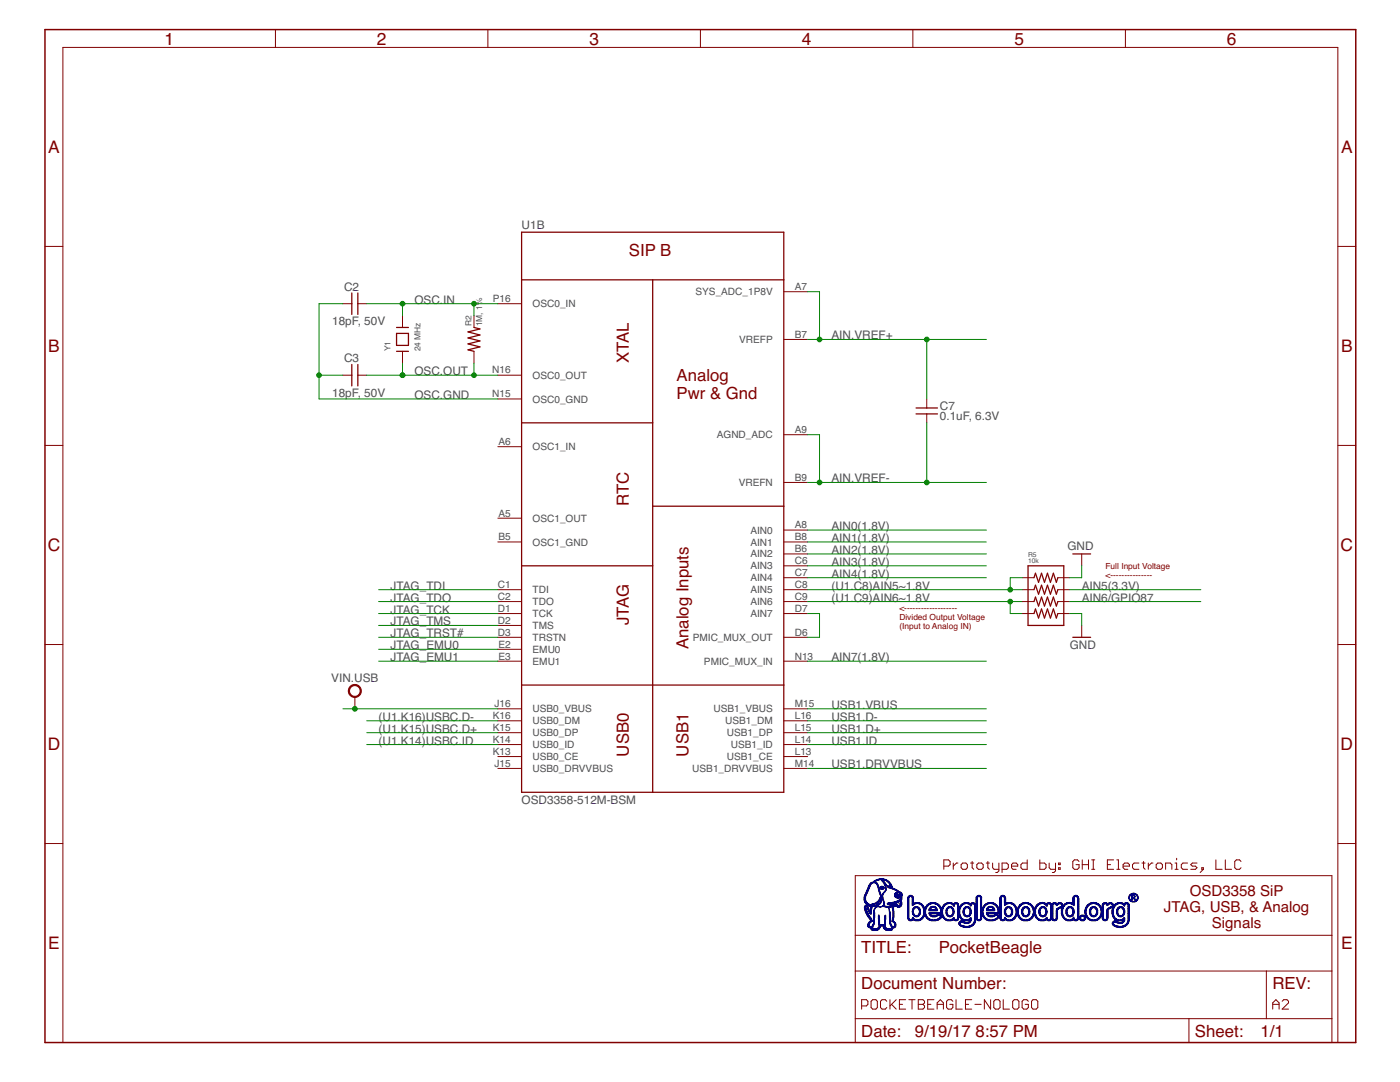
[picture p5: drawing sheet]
<svg xmlns="http://www.w3.org/2000/svg" width="279mm" height="216mm" viewBox="0 0 279 216" stroke-linecap="round" stroke-linejoin="round" font-family="sans-serif">
<defs><g id="words">
<g font-size="3.5" fill="#800000">
<text x="32.8" y="8.9">1</text>
<text x="75.2" y="8.9">2</text>
<text x="117.6" y="8.9">3</text>
<text x="160" y="8.9">4</text>
<text x="202.4" y="8.9">5</text>
<text x="244.8" y="8.9">6</text>
<text x="9.6" y="30.5">A</text>
<text x="267.6" y="30.5">A</text>
<text x="9.6" y="70.2">B</text>
<text x="267.6" y="70.2">B</text>
<text x="9.5" y="110">C</text>
<text x="267.5" y="110">C</text>
<text x="9.5" y="149.7">D</text>
<text x="267.5" y="149.7">D</text>
<text x="9.6" y="189.4">E</text>
<text x="267.6" y="189.4">E</text>
</g>
<g font-size="3.3" fill="#800000">
<text x="125.5" y="51.1">SIP B</text>
<text x="125.5" y="72.5" transform="rotate(-90 125.5 72.5)">XTAL</text>
<text x="135" y="76">Analog</text>
<text x="135" y="79.6">Pwr &amp; Gnd</text>
<text x="125.5" y="101" transform="rotate(-90 125.5 101)">RTC</text>
<text x="125.5" y="124.8" transform="rotate(-90 125.5 124.8)">JTAG</text>
<text x="137.4" y="129.6" transform="rotate(-90 137.4 129.6)">Analog Inputs</text>
<text x="125.5" y="151" transform="rotate(-90 125.5 151)">USB0</text>
<text x="137.4" y="151" transform="rotate(-90 137.4 151)">USB1</text>
<text x="171.9" y="190.2">TITLE:</text>
<text x="187.3" y="190.2">PocketBeagle</text>
<text x="171.9" y="197.3">Document Number:</text>
<text x="253.9" y="197.3">REV:</text>
<text x="171.9" y="206.8">Date:</text>
<text x="182.6" y="206.8">9/19/17</text>
<text x="194.7" y="206.8">8:57 PM</text>
<text x="238.5" y="206.8">Sheet:</text>
<text x="251.5" y="206.8">1/1</text>
</g>
<g font-size="3" fill="#800000">
<text x="237.4" y="178.8">OSD3358 SiP</text>
<text x="232.3" y="182">JTAG, USB, &amp; Analog</text>
<text x="241.9" y="185.2">Signals</text>
</g>
<g font-size="2.3" fill="#505050">
<text x="104.1" y="45.6">U1B</text>
<text x="68.7" y="58">C2</text>
<text x="66.3" y="64.9">18pF, 50V</text>
<text x="82.7" y="60.6">OSC.IN</text>
<text x="165.9" y="67.7">AIN.VREF+</text>
<text x="68.7" y="72.2">C3</text>
<text x="82.7" y="74.9">OSC.OUT</text>
<text x="66.3" y="79.1">18pF, 50V</text>
<text x="82.7" y="79.6">OSC.GND</text>
<text x="187.6" y="83.9">0.1uF, 6.3V</text>
<text x="187.6" y="81.8">C7</text>
<text x="165.9" y="96.3">AIN.VREF-</text>
<text x="165.9" y="105.8">AIN0(1.8V)</text>
<text x="165.9" y="108.2">AIN1(1.8V)</text>
<text x="165.9" y="110.5">AIN2(1.8V)</text>
<text x="165.9" y="112.9">AIN3(1.8V)</text>
<text x="213" y="109.8">GND</text>
<text x="77.9" y="117.7">JTAG_TDI</text>
<text x="165.9" y="115.3">AIN4(1.8V)</text>
<text x="165.9" y="117.7">(U1.C8)AIN5~1.8V</text>
<text x="215.9" y="117.7">AIN5(3.3V)</text>
<text x="77.9" y="124.8">JTAG_TMS</text>
<text x="77.9" y="122.4">JTAG_TCK</text>
<text x="77.9" y="120">JTAG_TDO</text>
<text x="165.9" y="120">(U1.C9)AIN6~1.8V</text>
<text x="215.9" y="120">AIN6/GPIO87</text>
<text x="77.9" y="127.2">JTAG_TRST#</text>
<text x="77.9" y="129.6">JTAG_EMU0</text>
<text x="77.9" y="131.9">JTAG_EMU1</text>
<text x="165.9" y="131.9">AIN7(1.8V)</text>
<text x="213.5" y="129.6">GND</text>
<text x="66.1" y="136.1">VIN.USB</text>
<text x="75.6" y="143.8">(U1.K16)USBC.D-</text>
<text x="165.9" y="141.4">USB1.VBUS</text>
<text x="165.9" y="143.8">USB1.D-</text>
<text x="75.6" y="146.2">(U1.K15)USBC.D+</text>
<text x="75.6" y="148.6">(U1.K14)USBC.ID</text>
<text x="165.9" y="146.2">USB1.D+</text>
<text x="165.9" y="148.6">USB1.ID</text>
<text x="165.9" y="153.3">USB1.DRVVBUS</text>
<text x="104.1" y="160.5">OSD3358-512M-BSM</text>
</g>
<g font-size="2" fill="#505050">
<text x="138.8" y="58.9">SYS_ADC_1P8V</text>
<text x="158.6" y="57.9">A7</text>
<text x="98.3" y="60.3">P16</text>
<text x="106.3" y="61.3">OSC0_IN</text>
<text x="147.5" y="68.4">VREFP</text>
<text x="158.6" y="67.4">B7</text>
<text x="98.2" y="74.5">N16</text>
<text x="106.3" y="75.6">OSC0_OUT</text>
<text x="98.2" y="79.3">N15</text>
<text x="106.3" y="80.3">OSC0_GND</text>
<text x="99.5" y="88.8">A6</text>
<text x="106.3" y="89.8">OSC1_IN</text>
<text x="143.1" y="87.5">AGND_ADC</text>
<text x="158.6" y="86.4">A9</text>
<text x="158.6" y="95.9">B9</text>
<text x="147.4" y="97">VREFN</text>
<text x="99.5" y="107.8">B5</text>
<text x="99.5" y="103.1">A5</text>
<text x="106.3" y="104.1">OSC1_OUT</text>
<text x="149.8" y="106.5">AIN0</text>
<text x="158.6" y="105.4">A8</text>
<text x="158.6" y="107.8">B8</text>
<text x="106.3" y="108.9">OSC1_GND</text>
<text x="149.8" y="108.9">AIN1</text>
<text x="149.8" y="111.2">AIN2</text>
<text x="149.8" y="113.6">AIN3</text>
<text x="158.6" y="110.2">B6</text>
<text x="158.6" y="112.6">C6</text>
<text x="99.4" y="117.3">C1</text>
<text x="99.4" y="119.7">C2</text>
<text x="106.3" y="118.4">TDI</text>
<text x="149.8" y="116">AIN4</text>
<text x="149.8" y="118.4">AIN5</text>
<text x="158.6" y="115">C7</text>
<text x="158.6" y="117.3">C8</text>
<text x="158.6" y="119.7">C9</text>
<text x="99.4" y="122.1">D1</text>
<text x="99.4" y="124.5">D2</text>
<text x="106.3" y="123.1">TCK</text>
<text x="106.3" y="120.8">TDO</text>
<text x="106.3" y="125.5">TMS</text>
<text x="149.8" y="120.7">AIN6</text>
<text x="149.8" y="123.1">AIN7</text>
<text x="158.6" y="122.1">D7</text>
<text x="99.4" y="126.8">D3</text>
<text x="99.5" y="129.2">E2</text>
<text x="99.5" y="131.6">E3</text>
<text x="106.3" y="130.3">EMU0</text>
<text x="106.3" y="127.9">TRSTN</text>
<text x="138.3" y="127.9">PMIC_MUX_OUT</text>
<text x="158.6" y="131.6">N13</text>
<text x="158.6" y="126.8">D6</text>
<text x="106.3" y="132.6">EMU1</text>
<text x="140.5" y="132.6">PMIC_MUX_IN</text>
<text x="98.3" y="143.5">K16</text>
<text x="98.7" y="141.1">J16</text>
<text x="106.3" y="142.2">USB0_VBUS</text>
<text x="142.4" y="142.1">USB1_VBUS</text>
<text x="158.6" y="143.5">L16</text>
<text x="158.6" y="141.1">M15</text>
<text x="98.3" y="145.9">K15</text>
<text x="98.3" y="148.2">K14</text>
<text x="106.3" y="144.5">USB0_DM</text>
<text x="106.3" y="146.9">USB0_DP</text>
<text x="106.3" y="149.3">USB0_ID</text>
<text x="144.7" y="144.5">USB1_DM</text>
<text x="145.1" y="146.9">USB1_DP</text>
<text x="145.9" y="149.3">USB1_ID</text>
<text x="158.6" y="145.9">L15</text>
<text x="158.6" y="148.2">L14</text>
<text x="98.3" y="150.6">K13</text>
<text x="98.7" y="153">J15</text>
<text x="106.3" y="151.7">USB0_CE</text>
<text x="106.3" y="154">USB0_DRVVBUS</text>
<text x="138.2" y="154">USB1_DRVVBUS</text>
<text x="145.1" y="151.7">USB1_CE</text>
<text x="158.6" y="150.6">L13</text>
<text x="158.6" y="153">M14</text>
</g>
<g font-size="1.7" fill="#505050">
<text x="94.1" y="65.1" transform="rotate(-90 94.1 65.1)">R2</text>
<text x="96.3" y="65.1" transform="rotate(-90 96.3 65.1)">1M, 1%</text>
<text x="77.9" y="70.1" transform="rotate(-90 77.9 70.1)">Y1</text>
<text x="83.9" y="70.1" transform="rotate(-90 83.9 70.1)">24 MHz</text>
</g>
<g font-size="1.7" fill="#800000">
<text x="220.6" y="113.5">Full Input Voltage</text>
<text x="220.6" y="115.3">&lt;---------------</text>
<text x="179.5" y="122">&lt;-------------------</text>
<text x="179.5" y="123.7">Divided Output Voltage</text>
<text x="179.5" y="125.5">(Input to Analog IN)</text>
</g>
<g font-size="1.3" fill="#505050">
<text x="205.2" y="112.3">10k</text>
<text x="205.2" y="111.1">R5</text>
</g>
</g></defs>
<g fill="none" stroke="#800000" stroke-width=".2">
<path d="M55 5.9v3.6M97.4 5.9v3.6M139.8 5.9v3.6M182.2 5.9v3.6M224.6 5.9v3.6M9 49.2h3.6M156.4 58.2h4.8M267 49.2h3.6M68.4 60.6h1.8M68.4 74.9h1.8M71.4 60.6h1.8M71.4 74.9h1.8"/>
<path d="M80.3 63v2.3M80.3 70.1v2.4M94.6 63v2.3M94.6 70.1v2.4M99.4 79.6h4.7M99.4 60.6h4.7M99.4 74.9h4.7M156.4 67.7h4.8M185 79.6v1.8M9 88.9h3.6M99.4 89.1h4.7M156.4 86.7h4.8"/>
<path d="M156.4 96.3h4.8M185 82.6v1.8M267 88.9h3.6M99.4 108.1h4.7M99.4 117.7h4.7M99.4 103.4h4.7M156.4 105.8h4.8M156.4 108.1h4.8M156.4 110.5h4.8M156.4 112.9h4.8M156.4 115.3h4.8M156.4 117.7h4.8"/>
<path d="M204 115.3h2.4M204 117.7h2.4M211.1 115.3h2.4M211.1 117.7h2.4M215.9 110.5v2.4M9 128.6h3.6M70.8 139.1v2.3M99.4 120h4.7M99.4 122.4h4.7M99.4 129.6h4.7M99.4 131.9h4.7M99.4 127.2h4.7"/>
<path d="M99.4 124.8h4.7M156.4 120h4.8M156.4 122.4h4.8M156.4 131.9h4.8M156.4 127.2h4.8M204 120h2.4M204 122.4h2.4M211.1 120h2.4M211.1 122.4h2.4M215.9 124.8v2.4M267 128.6h3.6M99.4 151h4.7"/>
<path d="M99.4 143.8h4.7M99.4 146.2h4.7M99.4 153.3h4.7M99.4 148.6h4.7M99.4 141.4h4.7M156.4 151h4.8M156.4 143.8h4.8M156.4 146.2h4.8M156.4 153.3h4.8M156.4 148.6h4.8M156.4 141.4h4.8M9 168.3h3.6"/>
<path d="M170.7 174.7h95.1v33.3h-95.1zM188.4 172.8h.9l.3-.3v-.6l-.3-.3h-.9v1.9M190.2 172.2v1.3M191.2 172.2h-.3l-.7 .6M192.1 172.2h.7l.3 .3v.6l-.3 .4h-.7l-.3-.4v-.6zM193.7 172.2h.6M194 171.9v1.2l.3 .4M195.3 172.2h.6l.3 .3v.6l-.3 .4h-.6l-.4-.4v-.6zM196.8 172.2h.7M197.1 171.9v1.2l.4 .4M198.1 172.2v.9l.3 .4h.9M199.3 172.2v1.6l-.3 .3h-.3"/>
<path d="M200 173.5h.9l.3-.4v-.6l-.3-.3h-.9v1.9M201.9 172.8h1.2v-.3l-.3-.3h-.6l-.3 .3v.6l.3 .4h.6M205 171.6v1.9h-1l-.2-.4v-.6l.2-.3h1M207.5 171.6v1.9h.9l.4-.4v-.6l-.4-.3h-.9M209.4 172.2v.9l.3 .4h1M210.7 172.2v1.6l-.4 .3h-.3M211.3 172.2h.3v.3h-.3zM211.3 173.1h.3v.4h-.3zM215.3 171.9l-.3-.3h-.6l-.3 .3v1.2l.3 .4h.6l.3-.4v-.6h-.6M216 172.5h1.2M216 171.6v1.9M217.2 171.6v1.9"/>
<path d="M217.9 171.6h.6M217.9 173.5h.6M218.2 171.6v1.9M221 172.5h.6M222.2 171.6h-1.2v1.9h1.2M222.9 171.6h.3v1.9M222.9 173.5h.6M224.1 172.8h1.3v-.3l-.3-.3h-.6l-.4 .3v.6l.4 .4h.6M227.3 172.2h-1l-.3 .3v.6l.3 .4h1M227.9 172.2h.6M228.2 171.9v1.2l.3 .4M229.2 172.2v1.3"/>
<path d="M230.1 172.2h-.3l-.6 .6M231.1 172.2h.6l.3 .3v.6l-.3 .4h-.6l-.4-.4v-.6zM232.6 173.5v-1.3h1l.3 .3v1M234.5 172.2h.3v1.3M234.5 173.5h.6M234.8 171.3v.3M237 172.2h-.9l-.3 .3v.6l.3 .4h.9M238.9 172.2h-.9l-.4 .3 .4 .3h.6l.3 .3-.3 .4h-1M239.8 173.1h.4v.4h-.4zM240.2 173.5l-.7 .6M242.7 171.6v1.9h1.2M244.5 171.6v1.9h1.3"/>
<path d="M247.7 171.9l-.3-.3h-.7l-.3 .3v1.2l.3 .4h.7l.3-.4M267 168.3h3.6M170.7 193.8h95.1M170.7 186.6h95.1M174.2 199.5h.6l.3 .3v1.2l-.3 .4h-.6l-.4-.4v-1.2zM177 199.8l-.3-.3h-.7l-.3 .3v1.2l.3 .4h.7l.3-.4M177.6 199.5v1.9M178.9 199.5l-1.3 1.2M180.7 199.5h-1.2v1.9h1.2M181.4 199.5h1.2M182 199.5v1.9M183.3 199.5h.9l.3 .3v.3l-.3 .3 .3 .3v.3l-.3 .4h-.9z"/>
<path d="M186.4 199.5h-1.3v1.9h1.3M190.2 199.8l-.4-.3h-.6l-.3 .3v1.2l.3 .4h.6l.4-.4v-.6h-.7M190.8 199.5v1.9h1.2M193.9 199.5h-1.2v1.9h1.2M197.7 199.5v1.9l-1.3-1.9v1.9M198.6 199.5h.7l.3 .3v1.2l-.3 .4h-.7l-.3-.4v-1.2zM200.2 199.5v1.9h1.3M202.4 199.5h.6l.3 .3v1.2l-.3 .4h-.6l-.3-.4v-1.2zM205.2 199.8l-.3-.3h-.6l-.3 .3v1.2l.3 .4h.6l.3-.4v-.6h-.6M206.2 199.5h.6l.3 .3v1.2l-.3 .4h-.6l-.3-.4v-1.2zM252.7 193.8v9.5M255.9 199.8l.3-.3h.6l.4 .3v.3l-1.3 1.3h1.3"/>
<path d="M12.6 208v-198.5h254.4v198.5M170.7 203.3h95.1M172 200.7h.9l.3-.3v-.6l-.3-.3h-.9v1.9M177.9 200.4l1 1M179.5 200.4h.6M183.3 200.4h.9M185.1 200.4h.7M187 200.4h1.3M187 201.4v-1.3l.7-.6 .6 .6v1.3M192.7 200.4h.6M194.6 200.4h1.2M237.3 203.3v4.7"/>
<path d="M254 200.4h1.3M254 201.4v-1.3l.6-.6 .7 .6v1.3"/>
</g>
<g fill="none" stroke="#800000" stroke-width=".25">
<path d="M70.2 58.5v4.2M71.4 58.5v4.2M104.1 46.3h52.3v111.8h-52.3zM104.1 55.8h52.3M130.3 55.8v102.3M70.2 72.7v4.3M71.4 72.7v4.3M79.1 65.3h2.4M79.1 70.1h2.4M79.1 66.5h2.4v2.4h-2.4zM94.6 65.3l1.2 .3-2.4 .6 2.4 .6-2.4 .6 2.4 .6-2.4 .6 2.4 .6-2.4 .6 1.2 .3M104.1 84.4h26.2"/>
<path d="M182.8 82.6h4.3M182.8 81.4h4.3M104.1 112.9h26.2M130.3 101h26.1M205.2 112.9h7.1v11.9h-7.1zM206.4 115.3l.3-.9 .6 1.8 .6-1.8 .5 1.8 .6-1.8 .6 1.8 .6-1.8 .6 1.8 .3-.9M206.4 117.7l.3-.9 .6 1.8 .6-1.8 .5 1.8 .6-1.8 .6 1.8 .6-1.8 .6 1.8 .3-.9M214.1 110.5h3.6M104.1 136.7h52.3M206.4 122.4l.3-.9 .6 1.8 .6-1.8 .5 1.8 .6-1.8 .6 1.8 .6-1.8 .6 1.8 .3-.9M206.4 120l.3-.9 .6 1.8 .6-1.8 .5 1.8 .6-1.8 .6 1.8 .6-1.8 .6 1.8 .3-.9M214.1 127.2h3.6"/>
</g>
<path d="M69.9 136.9a1.3 1.3 0 0 1 2 .3 1.3 1.3 0 0 1-.7 1.9 1.3 1.3 0 0 1-1.7-1.2h.2a1.06 1.06 0 0 1 1.5-1 1.06 1.06 0 0 1 .3 1.8 1.06 1.06 0 0 1-1.7-.5l-.1-.3h-.2z" fill-rule="evenodd" fill="#800000" stroke="#800000" stroke-width=".2"/>
<path d="M9 5.9h261.6v202.1h-261.6z" fill="none" stroke="#800000" stroke-width=".3"/>
<g fill="none" stroke="#008000" stroke-width=".2">
<path d="M161.2 58.2h2.4v9.5M63.7 74.9h4.7M68.4 60.6h-4.7v19h35.7M73.2 74.9h26.2M73.2 60.6h26.2M80.3 60.6v2.4M80.3 72.5v2.4M94.6 60.6v2.4M94.6 72.5v2.4M161.2 67.7h35.6M185 67.7v11.9M161.2 96.3h35.6"/>
<path d="M161.2 86.7h2.4v9.6M185 84.4v11.9M75.6 117.7h23.8M161.2 115.3h35.6M161.2 117.7h42.8M161.2 105.8h35.6M161.2 108.1h35.6M161.2 110.5h35.6M161.2 112.9h35.6M204 115.3h-2.4v2.4M213.5 117.7h26.1M215.9 112.9v2.4h-2.4"/>
<path d="M75.6 122.4h23.8M75.6 127.2h23.8M75.6 124.8h23.8M75.6 120h23.8M75.6 129.6h23.8M75.6 131.9h23.8M161.2 122.4h2.4v4.8h-2.4M161.2 120h42.8M161.2 131.9h35.6M201.6 120v2.4h2.4M213.5 122.4h2.4v2.4M213.5 120h26.1"/>
<path d="M68.4 141.4h31M73.2 143.8h26.2M73.2 146.2h26.2M73.2 148.6h26.2M161.2 143.8h35.6M161.2 146.2h35.6M161.2 148.6h35.6M161.2 141.4h35.6M161.2 153.3h35.6"/>
</g>
<g fill="#008000" stroke="#008000" stroke-width=".2">
<circle cx="80.3" cy="74.9" r=".47"/>
<circle cx="94.6" cy="74.9" r=".47"/>
<circle cx="80.3" cy="60.6" r=".47"/>
<circle cx="94.6" cy="60.6" r=".47"/>
<circle cx="70.8" cy="141.4" r=".47"/>
<circle cx="63.7" cy="74.9" r=".47"/>
<circle cx="163.6" cy="96.3" r=".47"/>
<circle cx="185" cy="96.3" r=".47"/>
<circle cx="163.6" cy="67.7" r=".47"/>
<circle cx="185" cy="67.7" r=".47"/>
<circle cx="201.6" cy="117.7" r=".47"/>
<circle cx="201.6" cy="120" r=".47"/>
</g>
<g fill="#000080" stroke="#000080" stroke-width=".2">
<path d="M174.1 185.6l.8 .1z"/>
<path d="M177.1 185.6l.7 .1z"/>
<path d="M174 185.6h1.1z"/>
<path d="M176.8 185.6h1.2z"/>
<path d="M173.9 185.5l1.4 .1z"/>
<path d="M176.7 185.5l1.4 .1z"/>
<path d="M173.9 185.5h1.4z"/>
<path d="M176.7 185.5h1.4z"/>
<path d="M173.8 185.4h1.6z"/>
<path d="M176.5 185.4h1.6z"/>
<path d="M173.8 185.3l1.7 .1z"/>
<path d="M176.5 185.3l1.7 .1z"/>
<path d="M173.8 185.3h.5z"/>
<path d="M174.9 185.3h.6z"/>
<path d="M176.4 185.3h.8z"/>
<path d="M177.8 185.3h.4z"/>
<path d="M173.8 185.2l.4 .1z"/>
<path d="M175.1 185.2l.5 .1z"/>
<path d="M176.4 185.2l.6 .1z"/>
<path d="M177.9 185.2l.3 .1z"/>
<path d="M173.7 185.1l.4 .1z"/>
<path d="M175.2 185.1l.4 .1z"/>
<path d="M176.3 185.1l.6 .1z"/>
<path d="M177.9 185.1l.4 .1z"/>
<path d="M173.5 185.1h.7z"/>
<path d="M175.2 185.1h.4z"/>
<path d="M176.3 185.1h.5z"/>
<path d="M177.9 185.1h.6z"/>
<path d="M173.4 185l.8 .1z"/>
<path d="M175.3 185l.4 .1z"/>
<path d="M176.3 185l.4 .1z"/>
<path d="M177.9 185l.7 .1z"/>
<path d="M192.7 185l.4 .1z"/>
<path d="M223.3 185l.4 .1z"/>
<path d="M173.3 185h.9z"/>
<path d="M175.4 185h.3z"/>
<path d="M176.3 185h.4z"/>
<path d="M177.9 185h.7z"/>
<path d="M192.3 185h1.2z"/>
<path d="M222.9 185h1.2z"/>
<path d="M173.2 184.9l1 .1z"/>
<path d="M175.4 184.9l.3 .1z"/>
<path d="M176.3 184.9l.4 .1z"/>
<path d="M177.9 184.9l.8 .1z"/>
<path d="M192.1 184.9l1.6 .1z"/>
<path d="M222.7 184.9l1.6 .1z"/>
<path d="M173.2 184.8l.5 .1z"/>
<path d="M174 184.8l.2 .1z"/>
<path d="M175.4 184.8l.3 .1z"/>
<path d="M176.3 184.8l.4 .1z"/>
<path d="M177.9 184.8l.1 .1z"/>
<path d="M178.4 184.8l.4 .1z"/>
<path d="M191.9 184.8l1.9 .1z"/>
<path d="M222.5 184.8l2 .1z"/>
<path d="M173.2 184.8h.3z"/>
<path d="M174 184.8h.3z"/>
<path d="M175.4 184.8h.3z"/>
<path d="M176.3 184.8h.4z"/>
<path d="M177.8 184.8h.3z"/>
<path d="M178.5 184.8h.3z"/>
<path d="M191.8 184.8h.8z"/>
<path d="M193.3 184.8h.7z"/>
<path d="M222.4 184.8h.8z"/>
<path d="M223.9 184.8h.7z"/>
<path d="M173.2 184.7l.3 .1z"/>
<path d="M174.1 184.7l.2 .1z"/>
<path d="M175.4 184.7l1.3 .1z"/>
<path d="M177.8 184.7l.2 .1z"/>
<path d="M178.6 184.7l.2 .1z"/>
<path d="M191.7 184.7l.6 .1z"/>
<path d="M193.5 184.7l.6 .1z"/>
<path d="M222.3 184.7l.6 .1z"/>
<path d="M224.2 184.7l.5 .1z"/>
<path d="M173.2 184.7h.3z"/>
<path d="M174.1 184.7h.2z"/>
<path d="M175.4 184.7h1.3z"/>
<path d="M177.7 184.7h.3z"/>
<path d="M178.6 184.7h.2z"/>
<path d="M191.6 184.7h.5z"/>
<path d="M193.7 184.7h.4z"/>
<path d="M222.2 184.7h.5z"/>
<path d="M224.3 184.7h.5z"/>
<path d="M173.2 184.6l.3 .1z"/>
<path d="M174.2 184.6l.1 .1z"/>
<path d="M175.4 184.6l1.3 .1z"/>
<path d="M177.7 184.6l.2 .1z"/>
<path d="M178.6 184.6l.2 .1z"/>
<path d="M191.5 184.6l.4 .1z"/>
<path d="M193.8 184.6l.4 .1z"/>
<path d="M222.1 184.6l.4 .1z"/>
<path d="M224.5 184.6l.3 .1z"/>
<path d="M173.2 184.6h.3z"/>
<path d="M174.1 184.6h.3z"/>
<path d="M175.4 184.6h1.3z"/>
<path d="M177.7 184.6h.2z"/>
<path d="M178.6 184.6h.2z"/>
<path d="M191.5 184.6h.3z"/>
<path d="M193.9 184.6h.4z"/>
<path d="M222.1 184.6h.3z"/>
<path d="M224.5 184.6h.4z"/>
<path d="M173.2 184.5h.3z"/>
<path d="M174.2 184.5h.2z"/>
<path d="M175.4 184.5h1.3z"/>
<path d="M177.7 184.5h.1z"/>
<path d="M178.6 184.5h.2z"/>
<path d="M191.4 184.5h.3z"/>
<path d="M194 184.5h.3z"/>
<path d="M222 184.5h.3z"/>
<path d="M224.7 184.5h.3z"/>
<path d="M173.2 184.4l.3 .1z"/>
<path d="M174.2 184.4l.3 .1z"/>
<path d="M175.4 184.4l.1 .1z"/>
<path d="M176.5 184.4l.1 .1z"/>
<path d="M177.6 184.4l.3 .1z"/>
<path d="M178.6 184.4l.2 .1z"/>
<path d="M191.3 184.4l.3 .1z"/>
<path d="M194.1 184.4l.3 .1z"/>
<path d="M222 184.4l.3 .1z"/>
<path d="M224.7 184.4l.3 .1z"/>
<path d="M173.2 184.4h.3z"/>
<path d="M174.3 184.4h.2z"/>
<path d="M175.4 184.4h.1z"/>
<path d="M176.5 184.4h.2z"/>
<path d="M177.6 184.4h.2z"/>
<path d="M178.6 184.4h.2z"/>
<path d="M191.3 184.4h.3z"/>
<path d="M194.1 184.4h.3z"/>
<path d="M222 184.4h.2z"/>
<path d="M224.8 184.4h.3z"/>
<path d="M173.2 184.3h.3z"/>
<path d="M174.3 184.3h.2z"/>
<path d="M175.4 184.3h.1z"/>
<path d="M176.5 184.3h.2z"/>
<path d="M177.6 184.3h.2z"/>
<path d="M178.6 184.3h.2z"/>
<path d="M191.3 184.3h.3z"/>
<path d="M194.2 184.3h.3z"/>
<path d="M222 184.3h.2z"/>
<path d="M224.8 184.3h.3z"/>
<path d="M173.2 184.2l.3 .1z"/>
<path d="M174.3 184.2l.2 .1z"/>
<path d="M175.4 184.2l.1 .1z"/>
<path d="M176.5 184.2l.2 .1z"/>
<path d="M177.5 184.2l.3 .1z"/>
<path d="M178.5 184.2l.3 .1z"/>
<path d="M191.3 184.2l.3 .1z"/>
<path d="M192.8 184.2l.3 .1z"/>
<path d="M194.3 184.2l.2 .1z"/>
<path d="M222 184.2l.2 .1z"/>
<path d="M223.4 184.2l.4 .1z"/>
<path d="M224.9 184.2l.2 .1z"/>
<path d="M173.3 184.2h.3z"/>
<path d="M174.3 184.2h.2z"/>
<path d="M175.4 184.2h.1z"/>
<path d="M176.5 184.2h.2z"/>
<path d="M177.6 184.2h.1z"/>
<path d="M178.5 184.2h.2z"/>
<path d="M191.3 184.2h.3z"/>
<path d="M192.5 184.2h.9z"/>
<path d="M194.3 184.2h.3z"/>
<path d="M222 184.2h.2z"/>
<path d="M223.1 184.2h.9z"/>
<path d="M224.9 184.2h.3z"/>
<path d="M173.4 184.1l.3 .1z"/>
<path d="M174.3 184.1l.2 .1z"/>
<path d="M175.4 184.1l.1 .1z"/>
<path d="M176.5 184.1l.2 .1z"/>
<path d="M177.6 184.1l.1 .1z"/>
<path d="M178.5 184.1l.2 .1z"/>
<path d="M191.3 184.1l.3 .1z"/>
<path d="M192.3 184.1l1.2 .1z"/>
<path d="M194.3 184.1l.3 .1z"/>
<path d="M222 184.1l.3 .1z"/>
<path d="M222.9 184.1l1.2 .1z"/>
<path d="M225 184.1l.2 .1z"/>
<path d="M173.4 184.1h.3z"/>
<path d="M174.3 184.1h.2z"/>
<path d="M175.4 184.1h.1z"/>
<path d="M176.5 184.1h.2z"/>
<path d="M177.6 184.1h.1z"/>
<path d="M178.4 184.1h.2z"/>
<path d="M191.4 184.1h.3z"/>
<path d="M192.1 184.1h1.4z"/>
<path d="M194.4 184.1h.2z"/>
<path d="M222 184.1h.3z"/>
<path d="M222.8 184.1h1.4z"/>
<path d="M225 184.1h.3z"/>
<path d="M173.4 184h.4z"/>
<path d="M174.3 184h.2z"/>
<path d="M175.4 184h.1z"/>
<path d="M176.5 184h.2z"/>
<path d="M177.6 184h.1z"/>
<path d="M178.3 184h.3z"/>
<path d="M191.4 184h.3z"/>
<path d="M192 184h.7z"/>
<path d="M193.2 184h.4z"/>
<path d="M194.4 184h.2z"/>
<path d="M222 184h.4z"/>
<path d="M222.6 184h.7z"/>
<path d="M223.8 184h.4z"/>
<path d="M225 184h.3z"/>
<path d="M173.5 183.9l.4 .1z"/>
<path d="M174.3 183.9l.2 .1z"/>
<path d="M175.4 183.9l.1 .1z"/>
<path d="M176.5 183.9l.2 .1z"/>
<path d="M177.6 183.9l.1 .1z"/>
<path d="M178.2 183.9l.3 .1z"/>
<path d="M191.5 183.9l.9 .1z"/>
<path d="M193.4 183.9l.3 .1z"/>
<path d="M194.4 183.9l.2 .1z"/>
<path d="M222.1 183.9l1 .1z"/>
<path d="M224 183.9l.3 .1z"/>
<path d="M225 183.9l.3 .1z"/>
<path d="M173.5 183.9h.5z"/>
<path d="M174.3 183.9h.2z"/>
<path d="M175.4 183.9h.1z"/>
<path d="M176.5 183.9h.2z"/>
<path d="M177.6 183.9h.1z"/>
<path d="M178.1 183.9h.4z"/>
<path d="M191.5 183.9h.8z"/>
<path d="M193.4 183.9h.3z"/>
<path d="M194.4 183.9h.3z"/>
<path d="M222.1 183.9h.8z"/>
<path d="M224 183.9h.3z"/>
<path d="M225.1 183.9h.2z"/>
<path d="M173.7 183.8l.4 .1z"/>
<path d="M174.3 183.8l.2 .1z"/>
<path d="M175.4 183.8l.1 .1z"/>
<path d="M176.5 183.8l.2 .1z"/>
<path d="M177.6 183.8l.1 .1z"/>
<path d="M178 183.8l.4 .1z"/>
<path d="M191.6 183.8l.5 .1z"/>
<path d="M193.5 183.8l.2 .1z"/>
<path d="M194.4 183.8l.3 .1z"/>
<path d="M222.2 183.8l.6 .1z"/>
<path d="M224.1 183.8l.3 .1z"/>
<path d="M225.1 183.8l.2 .1z"/>
<path d="M173.7 183.7l.4 .1z"/>
<path d="M174.3 183.7l.2 .1z"/>
<path d="M175.4 183.7l.1 .1z"/>
<path d="M176.5 183.7l.2 .1z"/>
<path d="M177.6 183.7l.1 .1z"/>
<path d="M178 183.7l.3 .1z"/>
<path d="M191.7 183.7l.3 .1z"/>
<path d="M193.5 183.7l.3 .1z"/>
<path d="M194.4 183.7l.3 .1z"/>
<path d="M222.3 183.7l.3 .1z"/>
<path d="M224.2 183.7l.2 .1z"/>
<path d="M225.1 183.7l.2 .1z"/>
<path d="M173.7 183.7h.3z"/>
<path d="M174.3 183.7h.2z"/>
<path d="M175.4 183.7h.1z"/>
<path d="M176.5 183.7h.2z"/>
<path d="M177.6 183.7h.1z"/>
<path d="M178.1 183.7h.1z"/>
<path d="M181.5 183.7h.4z"/>
<path d="M182.6 183.7h.9z"/>
<path d="M185.8 183.7h1z"/>
<path d="M189 183.7h.8z"/>
<path d="M190.6 183.7h.3z"/>
<path d="M192.4 183.7h.8z"/>
<path d="M193.5 183.7h.3z"/>
<path d="M194.5 183.7h.2z"/>
<path d="M195.2 183.7h.3z"/>
<path d="M197.3 183.7h1z"/>
<path d="M200 183.7h.3z"/>
<path d="M201 183.7h.8z"/>
<path d="M204.2 183.7h.9z"/>
<path d="M207.6 183.7h.8z"/>
<path d="M209.1 183.7h.4z"/>
<path d="M210.3 183.7h.3z"/>
<path d="M213 183.7h.8z"/>
<path d="M214.5 183.7h.4z"/>
<path d="M215.8 183.7h.5z"/>
<path d="M217.8 183.7h.9z"/>
<path d="M220.4 183.7h.3z"/>
<path d="M223 183.7h.9z"/>
<path d="M224.2 183.7h.2z"/>
<path d="M225.1 183.7h.2z"/>
<path d="M173.7 183.6l.3 .1z"/>
<path d="M174.3 183.6l.2 .1z"/>
<path d="M175.4 183.6l.1 .1z"/>
<path d="M176.5 183.6l.2 .1z"/>
<path d="M177.6 183.6l.1 .1z"/>
<path d="M178 183.6l.3 .1z"/>
<path d="M181.4 183.6l.6 .1z"/>
<path d="M182.5 183.6l1.1 .1z"/>
<path d="M185.6 183.6l1.4 .1z"/>
<path d="M188.9 183.6l1.1 .1z"/>
<path d="M190.4 183.6l.7 .1z"/>
<path d="M192.2 183.6l1.2 .1z"/>
<path d="M193.6 183.6l.2 .1z"/>
<path d="M194.5 183.6l.2 .1z"/>
<path d="M195.1 183.6l.6 .1z"/>
<path d="M197.1 183.6l1.4 .1z"/>
<path d="M199.8 183.6l.7 .1z"/>
<path d="M200.9 183.6l1.1 .1z"/>
<path d="M204 183.6l1.3 .1z"/>
<path d="M207.4 183.6l1.1 .1z"/>
<path d="M209 183.6l.6 .1z"/>
<path d="M210.1 183.6l.6 .1z"/>
<path d="M212.8 183.6l1.2 .1z"/>
<path d="M214.4 183.6l.6 .1z"/>
<path d="M215.7 183.6l.7 .1z"/>
<path d="M217.6 183.6l1.3 .1z"/>
<path d="M220.2 183.6l.6 .1z"/>
<path d="M222.8 183.6l1.2 .1z"/>
<path d="M224.2 183.6l.3 .1z"/>
<path d="M225.1 183.6l.3 .1z"/>
<path d="M173.7 183.6h.3z"/>
<path d="M174.3 183.6h.2z"/>
<path d="M175.4 183.6h.1z"/>
<path d="M176.5 183.6h.2z"/>
<path d="M177.6 183.6h.1z"/>
<path d="M178.1 183.6h.2z"/>
<path d="M181.4 183.6h.7z"/>
<path d="M182.4 183.6h1.3z"/>
<path d="M185.4 183.6h1.8z"/>
<path d="M188.7 183.6h1.4z"/>
<path d="M190.4 183.6h.8z"/>
<path d="M192.1 183.6h1.4z"/>
<path d="M193.6 183.6h.2z"/>
<path d="M194.5 183.6h.3z"/>
<path d="M195 183.6h.7z"/>
<path d="M196.9 183.6h1.7z"/>
<path d="M199.7 183.6h.8z"/>
<path d="M200.8 183.6h1.3z"/>
<path d="M203.9 183.6h1.6z"/>
<path d="M207.3 183.6h1.4z"/>
<path d="M208.9 183.6h.8z"/>
<path d="M210.1 183.6h.8z"/>
<path d="M212.7 183.6h1.4z"/>
<path d="M214.3 183.6h.8z"/>
<path d="M215.6 183.6h.9z"/>
<path d="M217.5 183.6h1.6z"/>
<path d="M220.2 183.6h.8z"/>
<path d="M222.7 183.6h1.4z"/>
<path d="M224.2 183.6h.3z"/>
<path d="M225.1 183.6h.3z"/>
<path d="M173.7 183.5l.3 .1z"/>
<path d="M174.3 183.5l.2 .1z"/>
<path d="M175.4 183.5l.1 .1z"/>
<path d="M176.5 183.5l.2 .1z"/>
<path d="M177.6 183.5l.1 .1z"/>
<path d="M178.1 183.5l.2 .1z"/>
<path d="M181.3 183.5l.9 .1z"/>
<path d="M182.3 183.5l.5 .1z"/>
<path d="M183.2 183.5l.6 .1z"/>
<path d="M185.3 183.5l.8 .1z"/>
<path d="M186.5 183.5l.8 .1z"/>
<path d="M188.7 183.5l.6 .1z"/>
<path d="M189.7 183.5l.5 .1z"/>
<path d="M190.3 183.5l.9 .1z"/>
<path d="M192 183.5l.6 .1z"/>
<path d="M193 183.5l.8 .1z"/>
<path d="M194.5 183.5l.3 .1z"/>
<path d="M194.9 183.5l.9 .1z"/>
<path d="M196.8 183.5l.7 .1z"/>
<path d="M198 183.5l.8 .1z"/>
<path d="M199.7 183.5l.9 .1z"/>
<path d="M200.7 183.5l.6 .1z"/>
<path d="M201.6 183.5l.6 .1z"/>
<path d="M203.8 183.5l.7 .1z"/>
<path d="M204.9 183.5l.7 .1z"/>
<path d="M207.2 183.5l.6 .1z"/>
<path d="M208.2 183.5l.5 .1z"/>
<path d="M208.9 183.5l.9 .1z"/>
<path d="M210 183.5l.9 .1z"/>
<path d="M212.6 183.5l.6 .1z"/>
<path d="M213.6 183.5l.5 .1z"/>
<path d="M214.3 183.5l.8 .1z"/>
<path d="M215.5 183.5l.5 .1z"/>
<path d="M216.1 183.5l.4 .1z"/>
<path d="M217.4 183.5l.6 .1z"/>
<path d="M218.4 183.5l.7 .1z"/>
<path d="M220.1 183.5l.9 .1z"/>
<path d="M222.7 183.5l.5 .1z"/>
<path d="M223.6 183.5l.9 .1z"/>
<path d="M225.1 183.5l.3 .1z"/>
<path d="M173.7 183.5h.3z"/>
<path d="M174.3 183.5h.2z"/>
<path d="M175.4 183.5h.1z"/>
<path d="M176.5 183.5h.3z"/>
<path d="M177.6 183.5h.1z"/>
<path d="M178.1 183.5h.2z"/>
<path d="M181.3 183.5h.3z"/>
<path d="M181.9 183.5h.7z"/>
<path d="M183.5 183.5h.4z"/>
<path d="M185.3 183.5h.4z"/>
<path d="M186.9 183.5h.6z"/>
<path d="M188.6 183.5h.4z"/>
<path d="M189.9 183.5h.4z"/>
<path d="M190.3 183.5h.3z"/>
<path d="M191 183.5h.2z"/>
<path d="M191.9 183.5h.5z"/>
<path d="M193.2 183.5h.6z"/>
<path d="M194.5 183.5h.3z"/>
<path d="M194.9 183.5h.3z"/>
<path d="M195.5 183.5h.3z"/>
<path d="M196.7 183.5h.6z"/>
<path d="M198.3 183.5h.6z"/>
<path d="M199.7 183.5h.3z"/>
<path d="M200.3 183.5h.7z"/>
<path d="M201.9 183.5h.4z"/>
<path d="M203.8 183.5h.4z"/>
<path d="M205.2 183.5h.5z"/>
<path d="M207.1 183.5h.5z"/>
<path d="M208.4 183.5h.4z"/>
<path d="M208.9 183.5h.2z"/>
<path d="M209.5 183.5h.3z"/>
<path d="M210 183.5h.3z"/>
<path d="M210.6 183.5h.3z"/>
<path d="M212.5 183.5h.5z"/>
<path d="M213.8 183.5h.7z"/>
<path d="M214.9 183.5h.3z"/>
<path d="M215.5 183.5h.3z"/>
<path d="M216.3 183.5h.3z"/>
<path d="M217.3 183.5h.5z"/>
<path d="M218.8 183.5h.4z"/>
<path d="M220.1 183.5h.3z"/>
<path d="M220.7 183.5h.3z"/>
<path d="M222.5 183.5h.5z"/>
<path d="M223.9 183.5h.6z"/>
<path d="M225.1 183.5h.3z"/>
<path d="M173.6 183.4h.4z"/>
<path d="M174.3 183.4h.2z"/>
<path d="M175.3 183.4h.2z"/>
<path d="M176.5 183.4h.3z"/>
<path d="M177.6 183.4h.1z"/>
<path d="M178.1 183.4h.3z"/>
<path d="M181.2 183.4h.3z"/>
<path d="M182 183.4h.5z"/>
<path d="M183.6 183.4h.4z"/>
<path d="M185.2 183.4h.4z"/>
<path d="M187 183.4h.5z"/>
<path d="M188.5 183.4h.4z"/>
<path d="M189.9 183.4h.6z"/>
<path d="M191 183.4h.3z"/>
<path d="M191.8 183.4h.4z"/>
<path d="M193.4 183.4h.4z"/>
<path d="M194.5 183.4h.3z"/>
<path d="M194.9 183.4h.2z"/>
<path d="M195.6 183.4h.3z"/>
<path d="M196.6 183.4h.5z"/>
<path d="M198.5 183.4h.5z"/>
<path d="M199.6 183.4h.3z"/>
<path d="M200.4 183.4h.5z"/>
<path d="M202 183.4h.4z"/>
<path d="M203.6 183.4h.4z"/>
<path d="M205.3 183.4h.4z"/>
<path d="M207 183.4h.5z"/>
<path d="M208.5 183.4h.6z"/>
<path d="M209.6 183.4h.2z"/>
<path d="M209.9 183.4h.3z"/>
<path d="M210.7 183.4h.3z"/>
<path d="M212.4 183.4h.5z"/>
<path d="M213.9 183.4h.5z"/>
<path d="M214.9 183.4h.3z"/>
<path d="M215.5 183.4h.3z"/>
<path d="M216.3 183.4h.3z"/>
<path d="M217.2 183.4h.4z"/>
<path d="M218.9 183.4h.4z"/>
<path d="M220 183.4h.3z"/>
<path d="M220.8 183.4h.3z"/>
<path d="M222.5 183.4h.3z"/>
<path d="M224 183.4h.5z"/>
<path d="M225.1 183.4h.3z"/>
<path d="M173.5 183.3l.5 .1z"/>
<path d="M174.3 183.3l.2 .1z"/>
<path d="M175.3 183.3l.2 .1z"/>
<path d="M176.6 183.3l.2 .1z"/>
<path d="M177.6 183.3l.1 .1z"/>
<path d="M178.2 183.3l.1 .1z"/>
<path d="M181.2 183.3l.2 .1z"/>
<path d="M182 183.3l.4 .1z"/>
<path d="M183.7 183.3l.4 .1z"/>
<path d="M185.1 183.3l.4 .1z"/>
<path d="M187.2 183.3l.4 .1z"/>
<path d="M188.4 183.3l.4 .1z"/>
<path d="M190.1 183.3l.4 .1z"/>
<path d="M191 183.3l.3 .1z"/>
<path d="M191.8 183.3l.4 .1z"/>
<path d="M193.5 183.3l.3 .1z"/>
<path d="M194.5 183.3l.3 .1z"/>
<path d="M194.8 183.3l.3 .1z"/>
<path d="M195.7 183.3l.2 .1z"/>
<path d="M196.6 183.3l.4 .1z"/>
<path d="M198.6 183.3l.5 .1z"/>
<path d="M199.6 183.3l.3 .1z"/>
<path d="M200.4 183.3l.4 .1z"/>
<path d="M202.1 183.3l.4 .1z"/>
<path d="M203.6 183.3l.4 .1z"/>
<path d="M205.4 183.3l.5 .1z"/>
<path d="M207 183.3l.3 .1z"/>
<path d="M208.6 183.3l.4 .1z"/>
<path d="M209.6 183.3l.2 .1z"/>
<path d="M209.9 183.3l.3 .1z"/>
<path d="M210.7 183.3l.3 .1z"/>
<path d="M212.4 183.3l.3 .1z"/>
<path d="M214 183.3l.4 .1z"/>
<path d="M215 183.3l.2 .1z"/>
<path d="M215.5 183.3l.2 .1z"/>
<path d="M216.4 183.3l.2 .1z"/>
<path d="M217.1 183.3l.4 .1z"/>
<path d="M219 183.3l.4 .1z"/>
<path d="M220 183.3l.3 .1z"/>
<path d="M220.8 183.3l.3 .1z"/>
<path d="M222.4 183.3l.4 .1z"/>
<path d="M224.1 183.3l.4 .1z"/>
<path d="M225.1 183.3l.3 .1z"/>
<path d="M173.5 183.3h.4z"/>
<path d="M174.3 183.3h.2z"/>
<path d="M175.3 183.3h.2z"/>
<path d="M176.6 183.3h.2z"/>
<path d="M177.6 183.3h.1z"/>
<path d="M178.2 183.3h.1z"/>
<path d="M181.2 183.3h.2z"/>
<path d="M182.1 183.3h.3z"/>
<path d="M183.7 183.3h.4z"/>
<path d="M185 183.3h.4z"/>
<path d="M187.3 183.3h.4z"/>
<path d="M188.4 183.3h.3z"/>
<path d="M190.1 183.3h.4z"/>
<path d="M191.1 183.3h.2z"/>
<path d="M191.7 183.3h.3z"/>
<path d="M193.5 183.3h.3z"/>
<path d="M194.5 183.3h.3z"/>
<path d="M194.8 183.3h.3z"/>
<path d="M195.7 183.3h.2z"/>
<path d="M196.5 183.3h.4z"/>
<path d="M198.8 183.3h.4z"/>
<path d="M199.5 183.3h.3z"/>
<path d="M200.5 183.3h.3z"/>
<path d="M202.2 183.3h.3z"/>
<path d="M203.5 183.3h.4z"/>
<path d="M205.6 183.3h.4z"/>
<path d="M206.9 183.3h.4z"/>
<path d="M208.7 183.3h.3z"/>
<path d="M209.7 183.3h.1z"/>
<path d="M209.9 183.3h.2z"/>
<path d="M210.8 183.3h.2z"/>
<path d="M212.3 183.3h.4z"/>
<path d="M214.1 183.3h.3z"/>
<path d="M215 183.3h.2z"/>
<path d="M215.4 183.3h.3z"/>
<path d="M216.4 183.3h.2z"/>
<path d="M217 183.3h.4z"/>
<path d="M219.1 183.3h.3z"/>
<path d="M220 183.3h.2z"/>
<path d="M220.9 183.3h.2z"/>
<path d="M222.3 183.3h.4z"/>
<path d="M224.2 183.3h.3z"/>
<path d="M225.1 183.3h.3z"/>
<path d="M173.5 183.2h.4z"/>
<path d="M174.3 183.2h.2z"/>
<path d="M175.3 183.2h.2z"/>
<path d="M176.6 183.2h.2z"/>
<path d="M177.6 183.2h.1z"/>
<path d="M178.2 183.2h.1z"/>
<path d="M181.2 183.2h.2z"/>
<path d="M182.1 183.2h.2z"/>
<path d="M183.9 183.2h.3z"/>
<path d="M185 183.2h.3z"/>
<path d="M187.4 183.2h.4z"/>
<path d="M188.3 183.2h.3z"/>
<path d="M190.2 183.2h.2z"/>
<path d="M191.1 183.2h.2z"/>
<path d="M191.7 183.2h.3z"/>
<path d="M193.6 183.2h.2z"/>
<path d="M194.5 183.2h.3z"/>
<path d="M194.8 183.2h.3z"/>
<path d="M195.7 183.2h.2z"/>
<path d="M196.4 183.2h.3z"/>
<path d="M198.9 183.2h.3z"/>
<path d="M199.5 183.2h.3z"/>
<path d="M200.4 183.2h.3z"/>
<path d="M202.2 183.2h.4z"/>
<path d="M203.4 183.2h.4z"/>
<path d="M205.6 183.2h.4z"/>
<path d="M206.8 183.2h.3z"/>
<path d="M208.7 183.2h.3z"/>
<path d="M209.7 183.2h.1z"/>
<path d="M209.9 183.2h.2z"/>
<path d="M210.8 183.2h.3z"/>
<path d="M212.3 183.2h.3z"/>
<path d="M214.1 183.2h.3z"/>
<path d="M215.1 183.2h.2z"/>
<path d="M215.4 183.2h.3z"/>
<path d="M216.4 183.2h.2z"/>
<path d="M217 183.2h.3z"/>
<path d="M219.2 183.2h.3z"/>
<path d="M220 183.2h.2z"/>
<path d="M220.9 183.2h.2z"/>
<path d="M222.3 183.2h.3z"/>
<path d="M224.2 183.2h.3z"/>
<path d="M225.1 183.2h.3z"/>
<path d="M173.4 183.2h.4z"/>
<path d="M177.5 183.2h.2z"/>
<path d="M181.1 183.2h.3z"/>
<path d="M184.9 183.2h.3z"/>
<path d="M187.5 183.2h.3z"/>
<path d="M190.3 183.2h.1z"/>
<path d="M191.6 183.2h.3z"/>
<path d="M200.5 183.2h.1z"/>
<path d="M202.3 183.2h.3z"/>
<path d="M203.4 183.2h.3z"/>
<path d="M205.7 183.2h.3z"/>
<path d="M208.8 183.2h.2z"/>
<path d="M209.7 183.2h.4z"/>
<path d="M212.2 183.2h.3z"/>
<path d="M214.1 183.2h.2z"/>
<path d="M216.9 183.2h.3z"/>
<path d="M222.3 183.2h.2z"/>
<path d="M173.4 183.1h.4z"/>
<path d="M174.4 183.1h.2z"/>
<path d="M175.3 183.1h.2z"/>
<path d="M176.6 183.1h.2z"/>
<path d="M177.5 183.1h.2z"/>
<path d="M178.2 183.1h.1z"/>
<path d="M181.1 183.1h.3z"/>
<path d="M182.1 183.1h.1z"/>
<path d="M184 183.1h.2z"/>
<path d="M184.8 183.1h.3z"/>
<path d="M187.6 183.1h.2z"/>
<path d="M188.2 183.1h.3z"/>
<path d="M190.3 183.1h.1z"/>
<path d="M191.1 183.1h.2z"/>
<path d="M191.6 183.1h.2z"/>
<path d="M194.5 183.1h.3z"/>
<path d="M194.8 183.1h.3z"/>
<path d="M195.7 183.1h.2z"/>
<path d="M196.3 183.1h.3z"/>
<path d="M199 183.1h.3z"/>
<path d="M199.5 183.1h.3z"/>
<path d="M200.5 183.1h.1z"/>
<path d="M202.4 183.1h.2z"/>
<path d="M203.4 183.1h.2z"/>
<path d="M205.8 183.1h.3z"/>
<path d="M206.7 183.1h.3z"/>
<path d="M208.9 183.1h.1z"/>
<path d="M209.7 183.1h.4z"/>
<path d="M210.8 183.1h.3z"/>
<path d="M212.2 183.1h.2z"/>
<path d="M214.2 183.1h.1z"/>
<path d="M215.1 183.1h.2z"/>
<path d="M215.4 183.1h.3z"/>
<path d="M216.4 183.1h.2z"/>
<path d="M216.9 183.1h.3z"/>
<path d="M219.3 183.1h.3z"/>
<path d="M220 183.1h.2z"/>
<path d="M220.9 183.1h.2z"/>
<path d="M222.2 183.1h.3z"/>
<path d="M225.1 183.1h.3z"/>
<path d="M173.3 183l.4 .1z"/>
<path d="M174.4 183l.2 .1z"/>
<path d="M175.3 183l.2 .1z"/>
<path d="M176.6 183l.2 .1z"/>
<path d="M177.5 183l.2 .1z"/>
<path d="M178.2 183l.2 .1z"/>
<path d="M181.1 183l.3 .1z"/>
<path d="M184 183l.3 .1z"/>
<path d="M184.8 183l.3 .1z"/>
<path d="M187.6 183l.3 .1z"/>
<path d="M188.2 183l.2 .1z"/>
<path d="M191.1 183l.2 .1z"/>
<path d="M191.5 183l.3 .1z"/>
<path d="M194.5 183l.3 .1z"/>
<path d="M194.8 183l.3 .1z"/>
<path d="M195.7 183l.2 .1z"/>
<path d="M196.3 183l.3 .1z"/>
<path d="M199.1 183l.2 .1z"/>
<path d="M199.5 183l.3 .1z"/>
<path d="M202.4 183l.3 .1z"/>
<path d="M203.3 183l.3 .1z"/>
<path d="M205.8 183l.3 .1z"/>
<path d="M206.7 183l.3 .1z"/>
<path d="M209.7 183l.4 .1z"/>
<path d="M210.8 183l.3 .1z"/>
<path d="M212.1 183l.3 .1z"/>
<path d="M215.1 183l.2 .1z"/>
<path d="M215.4 183l.3 .1z"/>
<path d="M216.4 183l.2 .1z"/>
<path d="M216.9 183l.2 .1z"/>
<path d="M219.4 183l.3 .1z"/>
<path d="M220 183l.2 .1z"/>
<path d="M220.9 183l.2 .1z"/>
<path d="M222.2 183l.3 .1z"/>
<path d="M225.1 183l.3 .1z"/>
<path d="M173.3 183h.4z"/>
<path d="M174.4 183h.2z"/>
<path d="M175.3 183h.2z"/>
<path d="M176.6 183h.2z"/>
<path d="M177.5 183h.2z"/>
<path d="M178.2 183h.2z"/>
<path d="M181.1 183h.3z"/>
<path d="M184.1 183h.3z"/>
<path d="M184.8 183h.2z"/>
<path d="M187.6 183h.3z"/>
<path d="M188.1 183h.3z"/>
<path d="M191.1 183h.2z"/>
<path d="M191.5 183h.3z"/>
<path d="M194.5 183h.3z"/>
<path d="M194.8 183h.3z"/>
<path d="M195.7 183h.2z"/>
<path d="M196.3 183h.2z"/>
<path d="M199.1 183h.3z"/>
<path d="M199.5 183h.3z"/>
<path d="M202.5 183h.2z"/>
<path d="M203.3 183h.3z"/>
<path d="M205.9 183h.3z"/>
<path d="M206.7 183h.3z"/>
<path d="M209.7 183h.4z"/>
<path d="M210.8 183h.3z"/>
<path d="M212.1 183h.3z"/>
<path d="M215.1 183h.2z"/>
<path d="M215.5 183h.2z"/>
<path d="M216.4 183h.2z"/>
<path d="M216.8 183h.3z"/>
<path d="M219.4 183h.3z"/>
<path d="M220 183h.2z"/>
<path d="M220.9 183h.2z"/>
<path d="M222.1 183h.3z"/>
<path d="M225.1 183h.3z"/>
<path d="M173.2 182.9h.4z"/>
<path d="M174.4 182.9h.2z"/>
<path d="M175.3 182.9h.2z"/>
<path d="M176.6 182.9h.2z"/>
<path d="M177.5 182.9h.2z"/>
<path d="M178.2 182.9h.2z"/>
<path d="M181.1 182.9h.3z"/>
<path d="M182.7 182.9h.4z"/>
<path d="M184.1 182.9h.3z"/>
<path d="M184.7 182.9h.3z"/>
<path d="M186 182.9h.7z"/>
<path d="M187.6 182.9h.3z"/>
<path d="M188.1 182.9h.3z"/>
<path d="M189.4 182.9h.4z"/>
<path d="M191.1 182.9h.2z"/>
<path d="M191.5 182.9h.3z"/>
<path d="M192.8 182.9h.4z"/>
<path d="M194.5 182.9h.3z"/>
<path d="M194.8 182.9h.3z"/>
<path d="M195.7 182.9h.2z"/>
<path d="M196.2 182.9h.2z"/>
<path d="M197.5 182.9h.7z"/>
<path d="M199.1 182.9h.3z"/>
<path d="M199.5 182.9h.3z"/>
<path d="M201.1 182.9h.4z"/>
<path d="M202.5 182.9h.3z"/>
<path d="M203.3 182.9h.2z"/>
<path d="M204.5 182.9h.4z"/>
<path d="M205.9 182.9h.3z"/>
<path d="M206.7 182.9h.2z"/>
<path d="M207.9 182.9h.4z"/>
<path d="M209.7 182.9h.4z"/>
<path d="M210.8 182.9h.3z"/>
<path d="M212.1 182.9h.2z"/>
<path d="M213.3 182.9h.4z"/>
<path d="M215.1 182.9h.2z"/>
<path d="M215.5 182.9h.3z"/>
<path d="M216.3 182.9h.3z"/>
<path d="M216.7 182.9h.3z"/>
<path d="M218.1 182.9h.4z"/>
<path d="M219.5 182.9h.2z"/>
<path d="M220 182.9h.2z"/>
<path d="M220.9 182.9h.2z"/>
<path d="M222.1 182.9h.3z"/>
<path d="M223.4 182.9h.5z"/>
<path d="M225.1 182.9h.3z"/>
<path d="M173.2 182.8l.4 .1z"/>
<path d="M174.4 182.8l.2 .1z"/>
<path d="M175.3 182.8l.2 .1z"/>
<path d="M176.6 182.8l.2 .1z"/>
<path d="M177.5 182.8l.2 .1z"/>
<path d="M178.2 182.8l.2 .1z"/>
<path d="M181.1 182.8l.3 .1z"/>
<path d="M182.5 182.8l.7 .1z"/>
<path d="M184.2 182.8l.2 .1z"/>
<path d="M184.7 182.8l.3 .1z"/>
<path d="M185.9 182.8l1 .1z"/>
<path d="M187.6 182.8l.3 .1z"/>
<path d="M188.1 182.8l.2 .1z"/>
<path d="M189.3 182.8l.6 .1z"/>
<path d="M191.1 182.8l.2 .1z"/>
<path d="M191.5 182.8l.2 .1z"/>
<path d="M192.7 182.8l.7 .1z"/>
<path d="M194.5 182.8l.3 .1z"/>
<path d="M194.8 182.8l.3 .1z"/>
<path d="M195.7 182.8l.2 .1z"/>
<path d="M196.2 182.8l.2 .1z"/>
<path d="M197.3 182.8l1 .1z"/>
<path d="M199.1 182.8l.3 .1z"/>
<path d="M199.5 182.8l.3 .1z"/>
<path d="M200.9 182.8l.7 .1z"/>
<path d="M202.5 182.8l.3 .1z"/>
<path d="M203.2 182.8l.3 .1z"/>
<path d="M204.4 182.8l.7 .1z"/>
<path d="M205.9 182.8l.3 .1z"/>
<path d="M206.6 182.8l.2 .1z"/>
<path d="M207.8 182.8l.7 .1z"/>
<path d="M209.7 182.8l.4 .1z"/>
<path d="M210.8 182.8l.3 .1z"/>
<path d="M212 182.8l.3 .1z"/>
<path d="M213.2 182.8l.7 .1z"/>
<path d="M215.1 182.8l.2 .1z"/>
<path d="M215.5 182.8l.3 .1z"/>
<path d="M216.3 182.8l.3 .1z"/>
<path d="M216.7 182.8l.3 .1z"/>
<path d="M217.9 182.8l.7 .1z"/>
<path d="M219.5 182.8l.3 .1z"/>
<path d="M220 182.8l.2 .1z"/>
<path d="M220.9 182.8l.2 .1z"/>
<path d="M222.1 182.8l.3 .1z"/>
<path d="M223.3 182.8l.7 .1z"/>
<path d="M225.1 182.8l.3 .1z"/>
<path d="M173.2 182.8h.3z"/>
<path d="M174.4 182.8h.2z"/>
<path d="M175.3 182.8h.2z"/>
<path d="M176.6 182.8h.2z"/>
<path d="M177.5 182.8h.2z"/>
<path d="M178.2 182.8h.2z"/>
<path d="M181.1 182.8h.3z"/>
<path d="M182.5 182.8h.8z"/>
<path d="M184.2 182.8h.2z"/>
<path d="M184.7 182.8h.2z"/>
<path d="M185.8 182.8h1.2z"/>
<path d="M187.6 182.8h.3z"/>
<path d="M188.1 182.8h.2z"/>
<path d="M189.2 182.8h.8z"/>
<path d="M191.1 182.8h.2z"/>
<path d="M191.5 182.8h.2z"/>
<path d="M192.6 182.8h.9z"/>
<path d="M194.5 182.8h.3z"/>
<path d="M194.8 182.8h.3z"/>
<path d="M195.7 182.8h.2z"/>
<path d="M196.2 182.8h.2z"/>
<path d="M197.2 182.8h1.3z"/>
<path d="M199.1 182.8h.3z"/>
<path d="M199.5 182.8h.3z"/>
<path d="M200.8 182.8h.9z"/>
<path d="M202.6 182.8h.2z"/>
<path d="M203.1 182.8h.3z"/>
<path d="M204.2 182.8h.9z"/>
<path d="M206 182.8h.2z"/>
<path d="M206.6 182.8h.2z"/>
<path d="M207.7 182.8h.9z"/>
<path d="M209.7 182.8h.4z"/>
<path d="M210.8 182.8h.3z"/>
<path d="M212 182.8h.3z"/>
<path d="M213.1 182.8h.9z"/>
<path d="M215.1 182.8h.2z"/>
<path d="M215.5 182.8h.5z"/>
<path d="M216.1 182.8h.4z"/>
<path d="M216.7 182.8h.3z"/>
<path d="M217.8 182.8h.9z"/>
<path d="M219.5 182.8h.3z"/>
<path d="M220 182.8h.2z"/>
<path d="M220.9 182.8h.2z"/>
<path d="M222.1 182.8h.3z"/>
<path d="M223.2 182.8h.9z"/>
<path d="M225.1 182.8h.3z"/>
<path d="M173.1 182.7l.4 .1z"/>
<path d="M174.4 182.7l.2 .1z"/>
<path d="M175.3 182.7l.2 .1z"/>
<path d="M176.6 182.7l.2 .1z"/>
<path d="M177.5 182.7l.2 .1z"/>
<path d="M178.2 182.7l.2 .1z"/>
<path d="M181.1 182.7l.3 .1z"/>
<path d="M182.4 182.7l1 .1z"/>
<path d="M184.2 182.7l.3 .1z"/>
<path d="M184.7 182.7l.2 .1z"/>
<path d="M185.7 182.7l.5 .1z"/>
<path d="M186.5 182.7l.6 .1z"/>
<path d="M187.6 182.7l.3 .1z"/>
<path d="M188 182.7l.3 .1z"/>
<path d="M189.1 182.7l1 .1z"/>
<path d="M191.1 182.7l.2 .1z"/>
<path d="M191.4 182.7l.3 .1z"/>
<path d="M192.5 182.7l1 .1z"/>
<path d="M194.5 182.7l.3 .1z"/>
<path d="M194.8 182.7l.3 .1z"/>
<path d="M195.7 182.7l.2 .1z"/>
<path d="M196.1 182.7l.3 .1z"/>
<path d="M197.1 182.7l.6 .1z"/>
<path d="M198 182.7l.6 .1z"/>
<path d="M199.1 182.7l.2 .1z"/>
<path d="M199.5 182.7l.3 .1z"/>
<path d="M200.8 182.7l1 .1z"/>
<path d="M202.6 182.7l.2 .1z"/>
<path d="M203.1 182.7l.3 .1z"/>
<path d="M204.2 182.7l1 .1z"/>
<path d="M206.1 182.7l.2 .1z"/>
<path d="M206.5 182.7l.3 .1z"/>
<path d="M207.6 182.7l1.1 .1z"/>
<path d="M209.7 182.7l.4 .1z"/>
<path d="M210.8 182.7l.3 .1z"/>
<path d="M211.9 182.7l.3 .1z"/>
<path d="M213 182.7l1.1 .1z"/>
<path d="M215.1 182.7l.2 .1z"/>
<path d="M215.6 182.7l.9 .1z"/>
<path d="M216.7 182.7l.2 .1z"/>
<path d="M217.7 182.7l1.1 .1z"/>
<path d="M219.5 182.7l.3 .1z"/>
<path d="M220 182.7l.2 .1z"/>
<path d="M220.9 182.7l.2 .1z"/>
<path d="M222 182.7l.3 .1z"/>
<path d="M223.1 182.7l1.1 .1z"/>
<path d="M225.1 182.7l.3 .1z"/>
<path d="M173.1 182.7h.4z"/>
<path d="M174.4 182.7h.2z"/>
<path d="M176.6 182.7h.2z"/>
<path d="M177.5 182.7h.2z"/>
<path d="M178.2 182.7h.2z"/>
<path d="M181.1 182.7h.3z"/>
<path d="M182.4 182.7h.2z"/>
<path d="M183.1 182.7h.4z"/>
<path d="M184.2 182.7h.3z"/>
<path d="M184.6 182.7h.2z"/>
<path d="M185.6 182.7h.4z"/>
<path d="M186.7 182.7h.5z"/>
<path d="M187.6 182.7h.2z"/>
<path d="M188 182.7h.3z"/>
<path d="M189 182.7h.4z"/>
<path d="M189.8 182.7h.3z"/>
<path d="M191.1 182.7h.2z"/>
<path d="M191.4 182.7h.3z"/>
<path d="M192.4 182.7h.4z"/>
<path d="M193.2 182.7h.4z"/>
<path d="M194.5 182.7h.3z"/>
<path d="M194.8 182.7h.3z"/>
<path d="M195.7 182.7h.2z"/>
<path d="M196.1 182.7h.2z"/>
<path d="M197.1 182.7h.4z"/>
<path d="M198.2 182.7h.5z"/>
<path d="M199 182.7h.3z"/>
<path d="M199.5 182.7h.3z"/>
<path d="M200.7 182.7h.4z"/>
<path d="M201.5 182.7h.4z"/>
<path d="M202.6 182.7h.3z"/>
<path d="M203.1 182.7h.3z"/>
<path d="M204.1 182.7h.4z"/>
<path d="M204.9 182.7h.4z"/>
<path d="M206.1 182.7h.2z"/>
<path d="M206.5 182.7h.3z"/>
<path d="M207.6 182.7h.3z"/>
<path d="M208.4 182.7h.3z"/>
<path d="M209.7 182.7h.4z"/>
<path d="M210.8 182.7h.3z"/>
<path d="M211.9 182.7h.3z"/>
<path d="M213 182.7h.4z"/>
<path d="M213.7 182.7h.4z"/>
<path d="M215.1 182.7h.2z"/>
<path d="M215.7 182.7h.7z"/>
<path d="M216.6 182.7h.3z"/>
<path d="M217.7 182.7h.3z"/>
<path d="M218.4 182.7h.4z"/>
<path d="M219.6 182.7h.3z"/>
<path d="M220 182.7h.2z"/>
<path d="M220.9 182.7h.2z"/>
<path d="M222 182.7h.3z"/>
<path d="M223.1 182.7h.3z"/>
<path d="M223.9 182.7h.3z"/>
<path d="M225.1 182.7h.3z"/>
<path d="M173 182.6h.4z"/>
<path d="M174.4 182.6h.2z"/>
<path d="M177.5 182.6h.2z"/>
<path d="M178.2 182.6h.2z"/>
<path d="M181.1 182.6h.3z"/>
<path d="M182.3 182.6h.3z"/>
<path d="M183.2 182.6h.3z"/>
<path d="M184.3 182.6h.2z"/>
<path d="M184.6 182.6h.2z"/>
<path d="M185.6 182.6h.3z"/>
<path d="M186.9 182.6h.5z"/>
<path d="M187.5 182.6h.3z"/>
<path d="M187.9 182.6h.3z"/>
<path d="M189 182.6h.3z"/>
<path d="M189.9 182.6h.3z"/>
<path d="M191.1 182.6h.2z"/>
<path d="M191.4 182.6h.2z"/>
<path d="M192.4 182.6h.3z"/>
<path d="M193.4 182.6h.3z"/>
<path d="M194.5 182.6h.3z"/>
<path d="M194.8 182.6h.3z"/>
<path d="M195.7 182.6h.2z"/>
<path d="M196.1 182.6h.2z"/>
<path d="M197.1 182.6h.3z"/>
<path d="M198.4 182.6h.4z"/>
<path d="M198.9 182.6h.4z"/>
<path d="M199.5 182.6h.3z"/>
<path d="M200.6 182.6h.4z"/>
<path d="M201.5 182.6h.4z"/>
<path d="M202.6 182.6h.3z"/>
<path d="M203.1 182.6h.2z"/>
<path d="M204.1 182.6h.3z"/>
<path d="M205 182.6h.3z"/>
<path d="M206.1 182.6h.3z"/>
<path d="M206.5 182.6h.3z"/>
<path d="M207.5 182.6h.3z"/>
<path d="M208.4 182.6h.3z"/>
<path d="M209.7 182.6h.4z"/>
<path d="M210.8 182.6h.3z"/>
<path d="M211.9 182.6h.3z"/>
<path d="M212.9 182.6h.3z"/>
<path d="M213.8 182.6h.3z"/>
<path d="M215.1 182.6h.2z"/>
<path d="M215.8 182.6h.5z"/>
<path d="M216.6 182.6h.3z"/>
<path d="M217.6 182.6h.4z"/>
<path d="M218.6 182.6h.3z"/>
<path d="M219.6 182.6h.3z"/>
<path d="M220 182.6h.2z"/>
<path d="M220.9 182.6h.2z"/>
<path d="M222 182.6h.2z"/>
<path d="M223 182.6h.3z"/>
<path d="M224 182.6h.3z"/>
<path d="M225.1 182.6h.3z"/>
<path d="M173 182.5l.4 .1z"/>
<path d="M174.4 182.5l.2 .1z"/>
<path d="M177.5 182.5l.2 .1z"/>
<path d="M178.2 182.5l.2 .1z"/>
<path d="M181.1 182.5l.3 .1z"/>
<path d="M182.2 182.5l.3 .1z"/>
<path d="M183.3 182.5l.3 .1z"/>
<path d="M184.3 182.5l.3 .1z"/>
<path d="M184.6 182.5l.2 .1z"/>
<path d="M185.5 182.5l.3 .1z"/>
<path d="M187 182.5l.8 .1z"/>
<path d="M187.9 182.5l.3 .1z"/>
<path d="M188.9 182.5l.3 .1z"/>
<path d="M189.9 182.5l.3 .1z"/>
<path d="M191.1 182.5l.2 .1z"/>
<path d="M191.3 182.5l.3 .1z"/>
<path d="M192.4 182.5l.2 .1z"/>
<path d="M193.4 182.5l.3 .1z"/>
<path d="M194.5 182.5l.3 .1z"/>
<path d="M194.8 182.5l.3 .1z"/>
<path d="M195.7 182.5l.2 .1z"/>
<path d="M196 182.5l.3 .1z"/>
<path d="M197 182.5l.3 .1z"/>
<path d="M198.5 182.5l.8 .1z"/>
<path d="M199.5 182.5l.3 .1z"/>
<path d="M200.6 182.5l.3 .1z"/>
<path d="M201.7 182.5l.2 .1z"/>
<path d="M202.6 182.5l.3 .1z"/>
<path d="M203.1 182.5l.2 .1z"/>
<path d="M204 182.5l.3 .1z"/>
<path d="M205.1 182.5l.3 .1z"/>
<path d="M206.1 182.5l.3 .1z"/>
<path d="M206.5 182.5l.2 .1z"/>
<path d="M207.5 182.5l.3 .1z"/>
<path d="M208.5 182.5l.3 .1z"/>
<path d="M209.7 182.5l.4 .1z"/>
<path d="M210.8 182.5l.3 .1z"/>
<path d="M211.9 182.5l.2 .1z"/>
<path d="M212.9 182.5l.3 .1z"/>
<path d="M213.9 182.5l.3 .1z"/>
<path d="M215.1 182.5l.2 .1z"/>
<path d="M216.6 182.5l.3 .1z"/>
<path d="M217.6 182.5l.2 .1z"/>
<path d="M218.6 182.5l.3 .1z"/>
<path d="M219.7 182.5l.2 .1z"/>
<path d="M220 182.5l.2 .1z"/>
<path d="M220.9 182.5l.2 .1z"/>
<path d="M222 182.5l.2 .1z"/>
<path d="M223 182.5l.3 .1z"/>
<path d="M224 182.5l.3 .1z"/>
<path d="M225.1 182.5l.3 .1z"/>
<path d="M173 182.5h.4z"/>
<path d="M174.4 182.5h.2z"/>
<path d="M177.5 182.5h.2z"/>
<path d="M178.2 182.5h.2z"/>
<path d="M181.1 182.5h.3z"/>
<path d="M182.2 182.5h.3z"/>
<path d="M183.3 182.5h.3z"/>
<path d="M184.3 182.5h.5z"/>
<path d="M185.5 182.5h.3z"/>
<path d="M187.1 182.5h.6z"/>
<path d="M187.9 182.5h.3z"/>
<path d="M188.9 182.5h.3z"/>
<path d="M190 182.5h.3z"/>
<path d="M191.1 182.5h.2z"/>
<path d="M191.3 182.5h.3z"/>
<path d="M192.3 182.5h.3z"/>
<path d="M193.5 182.5h.2z"/>
<path d="M194.5 182.5h.3z"/>
<path d="M194.8 182.5h.3z"/>
<path d="M195.7 182.5h.2z"/>
<path d="M196 182.5h.3z"/>
<path d="M196.9 182.5h.3z"/>
<path d="M198.6 182.5h.5z"/>
<path d="M199.5 182.5h.3z"/>
<path d="M200.6 182.5h.3z"/>
<path d="M201.7 182.5h.3z"/>
<path d="M202.7 182.5h.3z"/>
<path d="M203.1 182.5h.2z"/>
<path d="M204 182.5h.3z"/>
<path d="M205.1 182.5h.3z"/>
<path d="M206.1 182.5h.3z"/>
<path d="M206.5 182.5h.2z"/>
<path d="M207.5 182.5h.2z"/>
<path d="M208.6 182.5h.3z"/>
<path d="M209.7 182.5h.4z"/>
<path d="M210.8 182.5h.3z"/>
<path d="M211.9 182.5h.2z"/>
<path d="M212.9 182.5h.2z"/>
<path d="M214 182.5h.2z"/>
<path d="M215.1 182.5h.2z"/>
<path d="M216.6 182.5h.2z"/>
<path d="M217.6 182.5h.2z"/>
<path d="M218.7 182.5h.2z"/>
<path d="M219.7 182.5h.2z"/>
<path d="M220 182.5h.2z"/>
<path d="M220.9 182.5h.2z"/>
<path d="M222 182.5h.2z"/>
<path d="M222.9 182.5h.3z"/>
<path d="M224.1 182.5h.2z"/>
<path d="M225.1 182.5h.3z"/>
<path d="M172.9 182.4l.4 .1z"/>
<path d="M174.4 182.4l.2 .1z"/>
<path d="M177.5 182.4l.2 .1z"/>
<path d="M178.2 182.4l.2 .1z"/>
<path d="M181.1 182.4l.3 .1z"/>
<path d="M182.2 182.4l.2 .1z"/>
<path d="M183.3 182.4l.3 .1z"/>
<path d="M184.3 182.4l.5 .1z"/>
<path d="M185.4 182.4l.3 .1z"/>
<path d="M187.2 182.4l.4 .1z"/>
<path d="M188 182.4l.1 .1z"/>
<path d="M188.8 182.4l.3 .1z"/>
<path d="M190.1 182.4l.2 .1z"/>
<path d="M191.1 182.4l.5 .1z"/>
<path d="M192.3 182.4l.3 .1z"/>
<path d="M193.5 182.4l.2 .1z"/>
<path d="M194.5 182.4l.3 .1z"/>
<path d="M194.8 182.4l.3 .1z"/>
<path d="M195.7 182.4l.2 .1z"/>
<path d="M196 182.4l.3 .1z"/>
<path d="M196.9 182.4l.3 .1z"/>
<path d="M198.7 182.4l.4 .1z"/>
<path d="M199.5 182.4l.3 .1z"/>
<path d="M200.6 182.4l.2 .1z"/>
<path d="M201.7 182.4l.3 .1z"/>
<path d="M202.7 182.4l.3 .1z"/>
<path d="M203 182.4l.3 .1z"/>
<path d="M204 182.4l.2 .1z"/>
<path d="M205.2 182.4l.2 .1z"/>
<path d="M206.2 182.4l.2 .1z"/>
<path d="M206.5 182.4l.2 .1z"/>
<path d="M207.4 182.4l.3 .1z"/>
<path d="M208.6 182.4l.3 .1z"/>
<path d="M209.7 182.4l.4 .1z"/>
<path d="M210.8 182.4l.3 .1z"/>
<path d="M211.9 182.4l.2 .1z"/>
<path d="M212.8 182.4l.3 .1z"/>
<path d="M214 182.4l.3 .1z"/>
<path d="M215.1 182.4l.2 .1z"/>
<path d="M216.6 182.4l.2 .1z"/>
<path d="M217.5 182.4l.3 .1z"/>
<path d="M218.7 182.4l.3 .1z"/>
<path d="M219.7 182.4l.2 .1z"/>
<path d="M220 182.4l.2 .1z"/>
<path d="M220.9 182.4l.2 .1z"/>
<path d="M222 182.4l.2 .1z"/>
<path d="M222.9 182.4l.3 .1z"/>
<path d="M224.1 182.4l.2 .1z"/>
<path d="M225.1 182.4l.3 .1z"/>
<path d="M172.9 182.4h.4z"/>
<path d="M173.7 182.4h.1z"/>
<path d="M174.4 182.4h.2z"/>
<path d="M177.5 182.4h.2z"/>
<path d="M178.2 182.4h.2z"/>
<path d="M181.1 182.4h.3z"/>
<path d="M182.2 182.4h.2z"/>
<path d="M183.4 182.4h.2z"/>
<path d="M184.4 182.4h.4z"/>
<path d="M185.4 182.4h.3z"/>
<path d="M187.9 182.4h.2z"/>
<path d="M188.8 182.4h.3z"/>
<path d="M190.1 182.4h.2z"/>
<path d="M191.1 182.4h.4z"/>
<path d="M192.3 182.4h.2z"/>
<path d="M193.5 182.4h.3z"/>
<path d="M194.5 182.4h.3z"/>
<path d="M194.8 182.4h.3z"/>
<path d="M195.7 182.4h.2z"/>
<path d="M196 182.4h.2z"/>
<path d="M197 182.4h.1z"/>
<path d="M199.5 182.4h.3z"/>
<path d="M200.5 182.4h.3z"/>
<path d="M201.8 182.4h.3z"/>
<path d="M202.7 182.4h.3z"/>
<path d="M203 182.4h.3z"/>
<path d="M203.9 182.4h.3z"/>
<path d="M205.2 182.4h.2z"/>
<path d="M206.2 182.4h.2z"/>
<path d="M206.5 182.4h.2z"/>
<path d="M207.4 182.4h.2z"/>
<path d="M208.6 182.4h.3z"/>
<path d="M209.7 182.4h.4z"/>
<path d="M210.8 182.4h.3z"/>
<path d="M211.8 182.4h.3z"/>
<path d="M212.8 182.4h.2z"/>
<path d="M214 182.4h.3z"/>
<path d="M215.1 182.4h.2z"/>
<path d="M216.6 182.4h.2z"/>
<path d="M217.5 182.4h.2z"/>
<path d="M218.8 182.4h.2z"/>
<path d="M219.7 182.4h.2z"/>
<path d="M220 182.4h.2z"/>
<path d="M220.9 182.4h.2z"/>
<path d="M222 182.4h.1z"/>
<path d="M222.9 182.4h.2z"/>
<path d="M224.2 182.4h.2z"/>
<path d="M225.1 182.4h.3z"/>
<path d="M172.9 182.3h.3z"/>
<path d="M173.7 182.3h.1z"/>
<path d="M174.4 182.3h.2z"/>
<path d="M177.5 182.3h.2z"/>
<path d="M178.2 182.3h.2z"/>
<path d="M181.1 182.3h.3z"/>
<path d="M182.1 182.3h.3z"/>
<path d="M183.4 182.3h.2z"/>
<path d="M184.3 182.3h.4z"/>
<path d="M185.4 182.3h2.2z"/>
<path d="M187.9 182.3h.2z"/>
<path d="M188.9 182.3h.1z"/>
<path d="M190.1 182.3h.3z"/>
<path d="M191.1 182.3h.4z"/>
<path d="M192.3 182.3h.2z"/>
<path d="M193.5 182.3h.3z"/>
<path d="M194.5 182.3h.3z"/>
<path d="M194.8 182.3h.3z"/>
<path d="M195.7 182.3h.2z"/>
<path d="M196 182.3h.2z"/>
<path d="M196.9 182.3h2.2z"/>
<path d="M199.5 182.3h.3z"/>
<path d="M200.5 182.3h.3z"/>
<path d="M201.8 182.3h.3z"/>
<path d="M202.8 182.3h.1z"/>
<path d="M203 182.3h.3z"/>
<path d="M203.9 182.3h.3z"/>
<path d="M205.3 182.3h.2z"/>
<path d="M206.2 182.3h.5z"/>
<path d="M207.4 182.3h.2z"/>
<path d="M208.7 182.3h.2z"/>
<path d="M209.7 182.3h.4z"/>
<path d="M210.8 182.3h.3z"/>
<path d="M211.8 182.3h.3z"/>
<path d="M212.8 182.3h.2z"/>
<path d="M214.1 182.3h.2z"/>
<path d="M215.1 182.3h.2z"/>
<path d="M216.6 182.3h.2z"/>
<path d="M217.5 182.3h.2z"/>
<path d="M218.8 182.3h.2z"/>
<path d="M219.7 182.3h.5z"/>
<path d="M220.9 182.3h.2z"/>
<path d="M222 182.3h.1z"/>
<path d="M222.9 182.3h.2z"/>
<path d="M224.2 182.3h.2z"/>
<path d="M225.1 182.3h.3z"/>
<path d="M172.9 182.2l.3 .1z"/>
<path d="M173.6 182.2l.2 .1z"/>
<path d="M174.4 182.2l.2 .1z"/>
<path d="M177.5 182.2l.2 .1z"/>
<path d="M178.2 182.2l.2 .1z"/>
<path d="M181.1 182.2l.3 .1z"/>
<path d="M182.1 182.2l.3 .1z"/>
<path d="M183.5 182.2l.2 .1z"/>
<path d="M184.3 182.2l.4 .1z"/>
<path d="M185.4 182.2l2.4 .1z"/>
<path d="M187.9 182.2l.2 .1z"/>
<path d="M188.8 182.2l.2 .1z"/>
<path d="M190.1 182.2l.3 .1z"/>
<path d="M191.1 182.2l.4 .1z"/>
<path d="M192.3 182.2l.1 .1z"/>
<path d="M193.5 182.2l.3 .1z"/>
<path d="M194.5 182.2l.3 .1z"/>
<path d="M194.8 182.2l.3 .1z"/>
<path d="M195.7 182.2l.2 .1z"/>
<path d="M196 182.2l.2 .1z"/>
<path d="M196.9 182.2l2.3 .1z"/>
<path d="M199.5 182.2l.3 .1z"/>
<path d="M200.5 182.2l.3 .1z"/>
<path d="M201.8 182.2l.3 .1z"/>
<path d="M202.8 182.2l.4 .1z"/>
<path d="M203.9 182.2l.3 .1z"/>
<path d="M205.3 182.2l.2 .1z"/>
<path d="M206.2 182.2l.5 .1z"/>
<path d="M207.3 182.2l.3 .1z"/>
<path d="M208.7 182.2l.2 .1z"/>
<path d="M209.7 182.2l.4 .1z"/>
<path d="M210.8 182.2l.3 .1z"/>
<path d="M211.8 182.2l.3 .1z"/>
<path d="M212.7 182.2l.3 .1z"/>
<path d="M214.1 182.2l.2 .1z"/>
<path d="M215.1 182.2l.2 .1z"/>
<path d="M216.6 182.2l.1 .1z"/>
<path d="M217.5 182.2l.2 .1z"/>
<path d="M218.8 182.2l.3 .1z"/>
<path d="M219.7 182.2l.5 .1z"/>
<path d="M220.9 182.2l.2 .1z"/>
<path d="M221.9 182.2l.3 .1z"/>
<path d="M222.9 182.2l.2 .1z"/>
<path d="M224.2 182.2l.2 .1z"/>
<path d="M225.1 182.2l.3 .1z"/>
<path d="M172.8 182.2h.4z"/>
<path d="M173.5 182.2h.3z"/>
<path d="M174.4 182.2h.2z"/>
<path d="M177.5 182.2h.2z"/>
<path d="M178.2 182.2h.2z"/>
<path d="M181.1 182.2h.3z"/>
<path d="M182.1 182.2h.3z"/>
<path d="M183.5 182.2h.2z"/>
<path d="M184.3 182.2h.4z"/>
<path d="M185.4 182.2h2.4z"/>
<path d="M187.9 182.2h.2z"/>
<path d="M188.8 182.2h.2z"/>
<path d="M190.1 182.2h.3z"/>
<path d="M191.1 182.2h.4z"/>
<path d="M192.2 182.2h.2z"/>
<path d="M193.6 182.2h.2z"/>
<path d="M194.5 182.2h.3z"/>
<path d="M194.8 182.2h.3z"/>
<path d="M195.7 182.2h.2z"/>
<path d="M196 182.2h.2z"/>
<path d="M196.9 182.2h2.4z"/>
<path d="M199.5 182.2h.3z"/>
<path d="M200.4 182.2h.3z"/>
<path d="M201.8 182.2h.3z"/>
<path d="M202.8 182.2h.4z"/>
<path d="M203.9 182.2h.2z"/>
<path d="M205.3 182.2h.2z"/>
<path d="M206.2 182.2h.5z"/>
<path d="M207.3 182.2h.3z"/>
<path d="M208.7 182.2h.2z"/>
<path d="M209.7 182.2h.4z"/>
<path d="M210.8 182.2h.3z"/>
<path d="M211.8 182.2h.3z"/>
<path d="M212.7 182.2h.3z"/>
<path d="M214.1 182.2h.2z"/>
<path d="M215.1 182.2h.2z"/>
<path d="M216.5 182.2h.2z"/>
<path d="M217.4 182.2h.3z"/>
<path d="M218.8 182.2h.3z"/>
<path d="M219.7 182.2h.5z"/>
<path d="M220.9 182.2h.2z"/>
<path d="M221.9 182.2h.3z"/>
<path d="M222.8 182.2h.3z"/>
<path d="M224.2 182.2h.3z"/>
<path d="M225.1 182.2h.3z"/>
<path d="M172.8 182.1l.4 .1z"/>
<path d="M173.5 182.1l.3 .1z"/>
<path d="M174.4 182.1l.2 .1z"/>
<path d="M177.5 182.1l.2 .1z"/>
<path d="M178.2 182.1l.2 .1z"/>
<path d="M181.1 182.1l.3 .1z"/>
<path d="M182.1 182.1l.2 .1z"/>
<path d="M183.5 182.1l.2 .1z"/>
<path d="M184.3 182.1l.4 .1z"/>
<path d="M185.4 182.1l2.7 .1z"/>
<path d="M188.8 182.1l.2 .1z"/>
<path d="M190.2 182.1l.2 .1z"/>
<path d="M191.1 182.1l.4 .1z"/>
<path d="M192.2 182.1l.2 .1z"/>
<path d="M193.6 182.1l.2 .1z"/>
<path d="M194.5 182.1l.3 .1z"/>
<path d="M194.8 182.1l.3 .1z"/>
<path d="M195.7 182.1l.2 .1z"/>
<path d="M196 182.1l.2 .1z"/>
<path d="M196.9 182.1l2.5 .1z"/>
<path d="M199.5 182.1l.3 .1z"/>
<path d="M200.4 182.1l.3 .1z"/>
<path d="M201.8 182.1l.3 .1z"/>
<path d="M202.8 182.1l.4 .1z"/>
<path d="M203.9 182.1l.2 .1z"/>
<path d="M205.3 182.1l.2 .1z"/>
<path d="M206.2 182.1l.5 .1z"/>
<path d="M207.3 182.1l.3 .1z"/>
<path d="M208.7 182.1l.2 .1z"/>
<path d="M209.7 182.1l.4 .1z"/>
<path d="M210.8 182.1l.3 .1z"/>
<path d="M211.8 182.1l.3 .1z"/>
<path d="M212.7 182.1l.3 .1z"/>
<path d="M214.1 182.1l.2 .1z"/>
<path d="M215.1 182.1l.2 .1z"/>
<path d="M216.5 182.1l.2 .1z"/>
<path d="M217.4 182.1l.3 .1z"/>
<path d="M218.8 182.1l.3 .1z"/>
<path d="M219.7 182.1l.5 .1z"/>
<path d="M220.9 182.1l.2 .1z"/>
<path d="M221.9 182.1l.3 .1z"/>
<path d="M222.8 182.1l.3 .1z"/>
<path d="M224.2 182.1l.3 .1z"/>
<path d="M225.1 182.1l.3 .1z"/>
<path d="M172.8 182.1h.3z"/>
<path d="M173.5 182.1h.4z"/>
<path d="M174.4 182.1h.2z"/>
<path d="M177.5 182.1h.2z"/>
<path d="M178.2 182.1h.2z"/>
<path d="M181.1 182.1h.3z"/>
<path d="M182.1 182.1h.2z"/>
<path d="M183.5 182.1h.2z"/>
<path d="M184.3 182.1h.4z"/>
<path d="M187.6 182.1h.5z"/>
<path d="M188.8 182.1h.2z"/>
<path d="M190.2 182.1h.2z"/>
<path d="M191.1 182.1h.4z"/>
<path d="M192.2 182.1h.2z"/>
<path d="M193.6 182.1h.2z"/>
<path d="M194.5 182.1h.3z"/>
<path d="M194.8 182.1h.3z"/>
<path d="M195.7 182.1h.5z"/>
<path d="M199.1 182.1h.3z"/>
<path d="M199.5 182.1h.3z"/>
<path d="M200.4 182.1h.3z"/>
<path d="M201.8 182.1h.3z"/>
<path d="M202.8 182.1h.4z"/>
<path d="M203.9 182.1h.2z"/>
<path d="M205.3 182.1h.2z"/>
<path d="M206.2 182.1h.5z"/>
<path d="M207.3 182.1h.3z"/>
<path d="M208.7 182.1h.3z"/>
<path d="M209.7 182.1h.4z"/>
<path d="M210.8 182.1h.3z"/>
<path d="M211.8 182.1h.3z"/>
<path d="M212.7 182.1h.3z"/>
<path d="M214.1 182.1h.3z"/>
<path d="M215.1 182.1h.2z"/>
<path d="M216.5 182.1h.2z"/>
<path d="M217.4 182.1h.3z"/>
<path d="M218.8 182.1h.3z"/>
<path d="M219.7 182.1h.5z"/>
<path d="M220.9 182.1h.2z"/>
<path d="M221.9 182.1h.3z"/>
<path d="M222.8 182.1h.3z"/>
<path d="M224.2 182.1h.3z"/>
<path d="M225.1 182.1h.3z"/>
<path d="M172.7 182h.4z"/>
<path d="M173.4 182h.4z"/>
<path d="M174.4 182h.1z"/>
<path d="M177.5 182h.2z"/>
<path d="M178.2 182h.2z"/>
<path d="M181.1 182h.3z"/>
<path d="M182.1 182h.2z"/>
<path d="M183.5 182h.2z"/>
<path d="M184.4 182h.3z"/>
<path d="M187.7 182h.4z"/>
<path d="M188.8 182h.2z"/>
<path d="M190.2 182h.2z"/>
<path d="M191.1 182h.4z"/>
<path d="M192.2 182h.2z"/>
<path d="M193.6 182h.2z"/>
<path d="M194.5 182h.3z"/>
<path d="M194.8 182h.3z"/>
<path d="M195.7 182h.5z"/>
<path d="M199.2 182h.2z"/>
<path d="M199.5 182h.3z"/>
<path d="M200.4 182h.3z"/>
<path d="M201.8 182h.3z"/>
<path d="M202.8 182h.4z"/>
<path d="M203.9 182h.2z"/>
<path d="M205.3 182h.2z"/>
<path d="M206.2 182h.5z"/>
<path d="M207.3 182h.3z"/>
<path d="M208.7 182h.3z"/>
<path d="M209.7 182h.4z"/>
<path d="M210.8 182h.3z"/>
<path d="M211.8 182h.2z"/>
<path d="M212.7 182h.2z"/>
<path d="M214.1 182h.3z"/>
<path d="M215.1 182h.2z"/>
<path d="M216.5 182h.2z"/>
<path d="M217.4 182h.3z"/>
<path d="M218.9 182h.2z"/>
<path d="M219.8 182h.4z"/>
<path d="M220.9 182h.2z"/>
<path d="M221.9 182h.3z"/>
<path d="M222.8 182h.3z"/>
<path d="M224.2 182h.3z"/>
<path d="M225.1 182h.3z"/>
<path d="M172.8 181.9l.3 .1z"/>
<path d="M173.4 181.9l.4 .1z"/>
<path d="M174.4 181.9l.1 .1z"/>
<path d="M177.5 181.9l.1 .1z"/>
<path d="M178.2 181.9l.2 .1z"/>
<path d="M181.1 181.9l.3 .1z"/>
<path d="M182.1 181.9l.2 .1z"/>
<path d="M183.5 181.9l.2 .1z"/>
<path d="M184.4 181.9l.3 .1z"/>
<path d="M187.7 181.9l.4 .1z"/>
<path d="M188.8 181.9l.2 .1z"/>
<path d="M190.2 181.9l.2 .1z"/>
<path d="M191.1 181.9l.4 .1z"/>
<path d="M192.2 181.9l.2 .1z"/>
<path d="M193.6 181.9l.2 .1z"/>
<path d="M194.5 181.9l.3 .1z"/>
<path d="M194.8 181.9l.3 .1z"/>
<path d="M195.7 181.9l.5 .1z"/>
<path d="M199.2 181.9l.2 .1z"/>
<path d="M199.5 181.9l.3 .1z"/>
<path d="M200.4 181.9l.3 .1z"/>
<path d="M201.8 181.9l.3 .1z"/>
<path d="M202.8 181.9l.4 .1z"/>
<path d="M203.9 181.9l.2 .1z"/>
<path d="M205.3 181.9l.3 .1z"/>
<path d="M206.2 181.9l.5 .1z"/>
<path d="M207.3 181.9l.2 .1z"/>
<path d="M208.7 181.9l.3 .1z"/>
<path d="M209.7 181.9l.4 .1z"/>
<path d="M210.8 181.9l.3 .1z"/>
<path d="M211.8 181.9l.2 .1z"/>
<path d="M212.7 181.9l.2 .1z"/>
<path d="M214.1 181.9l.3 .1z"/>
<path d="M215.1 181.9l.2 .1z"/>
<path d="M216.5 181.9l.2 .1z"/>
<path d="M217.4 181.9l.3 .1z"/>
<path d="M218.9 181.9l.2 .1z"/>
<path d="M219.8 181.9l.4 .1z"/>
<path d="M220.9 181.9l.2 .1z"/>
<path d="M221.9 181.9l.3 .1z"/>
<path d="M222.8 181.9l.3 .1z"/>
<path d="M224.2 181.9l.3 .1z"/>
<path d="M225.1 181.9l.3 .1z"/>
<path d="M172.7 181.9h.4z"/>
<path d="M173.4 181.9h.4z"/>
<path d="M174.4 181.9h.1z"/>
<path d="M177.5 181.9h.1z"/>
<path d="M178.2 181.9h.2z"/>
<path d="M181.1 181.9h.3z"/>
<path d="M182.1 181.9h.2z"/>
<path d="M183.5 181.9h.2z"/>
<path d="M184.4 181.9h.3z"/>
<path d="M187.8 181.9h.3z"/>
<path d="M188.8 181.9h.2z"/>
<path d="M190.2 181.9h.2z"/>
<path d="M191.1 181.9h.4z"/>
<path d="M192.2 181.9h.2z"/>
<path d="M193.6 181.9h.2z"/>
<path d="M194.5 181.9h.3z"/>
<path d="M194.8 181.9h.3z"/>
<path d="M195.7 181.9h.5z"/>
<path d="M199.2 181.9h.2z"/>
<path d="M199.5 181.9h.3z"/>
<path d="M200.4 181.9h.3z"/>
<path d="M201.8 181.9h.3z"/>
<path d="M202.8 181.9h.4z"/>
<path d="M203.9 181.9h.2z"/>
<path d="M205.3 181.9h.3z"/>
<path d="M206.2 181.9h.5z"/>
<path d="M207.3 181.9h.2z"/>
<path d="M208.7 181.9h.3z"/>
<path d="M209.7 181.9h.4z"/>
<path d="M210.8 181.9h.3z"/>
<path d="M211.8 181.9h.2z"/>
<path d="M212.7 181.9h.2z"/>
<path d="M214.1 181.9h.3z"/>
<path d="M215.1 181.9h.2z"/>
<path d="M216.5 181.9h.2z"/>
<path d="M217.4 181.9h.3z"/>
<path d="M218.9 181.9h.2z"/>
<path d="M219.8 181.9h.4z"/>
<path d="M220.9 181.9h.2z"/>
<path d="M221.9 181.9h.3z"/>
<path d="M222.8 181.9h.3z"/>
<path d="M224.2 181.9h.3z"/>
<path d="M225.1 181.9h.3z"/>
<path d="M172.7 181.8h.3z"/>
<path d="M173.4 181.8h.1z"/>
<path d="M173.6 181.8h.2z"/>
<path d="M178.2 181.8h.2z"/>
<path d="M181.1 181.8h.3z"/>
<path d="M182.1 181.8h.2z"/>
<path d="M183.5 181.8h.2z"/>
<path d="M184.3 181.8h.4z"/>
<path d="M187.8 181.8h.3z"/>
<path d="M188.8 181.8h.2z"/>
<path d="M190.2 181.8h.2z"/>
<path d="M191.1 181.8h.4z"/>
<path d="M192.2 181.8h.2z"/>
<path d="M193.6 181.8h.2z"/>
<path d="M194.5 181.8h.3z"/>
<path d="M194.8 181.8h.3z"/>
<path d="M195.7 181.8h.5z"/>
<path d="M199.2 181.8h.2z"/>
<path d="M199.5 181.8h.3z"/>
<path d="M200.4 181.8h.3z"/>
<path d="M201.8 181.8h.3z"/>
<path d="M202.8 181.8h.4z"/>
<path d="M203.9 181.8h.2z"/>
<path d="M205.3 181.8h.2z"/>
<path d="M206.2 181.8h.5z"/>
<path d="M207.3 181.8h.3z"/>
<path d="M208.7 181.8h.3z"/>
<path d="M209.7 181.8h.4z"/>
<path d="M210.8 181.8h.3z"/>
<path d="M211.8 181.8h.3z"/>
<path d="M212.7 181.8h.2z"/>
<path d="M214.1 181.8h.3z"/>
<path d="M215.1 181.8h.2z"/>
<path d="M216.5 181.8h.2z"/>
<path d="M217.4 181.8h.3z"/>
<path d="M218.9 181.8h.2z"/>
<path d="M219.7 181.8h.5z"/>
<path d="M220.9 181.8h.2z"/>
<path d="M221.9 181.8h.3z"/>
<path d="M222.8 181.8h.3z"/>
<path d="M224.2 181.8h.3z"/>
<path d="M225.1 181.8h.3z"/>
<path d="M173.3 181.8h.2z"/>
<path d="M173.6 181.8h.3z"/>
<path d="M212.7 181.8h.3z"/>
<path d="M218.8 181.8h.3z"/>
<path d="M172.6 181.7h.4z"/>
<path d="M173.3 181.7h.2z"/>
<path d="M173.6 181.7h.3z"/>
<path d="M178.2 181.7h.1z"/>
<path d="M181.1 181.7h.3z"/>
<path d="M182.1 181.7h.2z"/>
<path d="M183.5 181.7h.2z"/>
<path d="M184.3 181.7h.4z"/>
<path d="M185.4 181.7h1.7z"/>
<path d="M187.7 181.7h.4z"/>
<path d="M188.8 181.7h.2z"/>
<path d="M190.2 181.7h.2z"/>
<path d="M191.1 181.7h.4z"/>
<path d="M192.2 181.7h.2z"/>
<path d="M193.6 181.7h.2z"/>
<path d="M194.5 181.7h.3z"/>
<path d="M194.8 181.7h.3z"/>
<path d="M195.7 181.7h.2z"/>
<path d="M196 181.7h.2z"/>
<path d="M196.9 181.7h1.6z"/>
<path d="M199.2 181.7h.2z"/>
<path d="M199.5 181.7h.3z"/>
<path d="M200.4 181.7h.3z"/>
<path d="M201.8 181.7h.3z"/>
<path d="M202.8 181.7h.4z"/>
<path d="M203.9 181.7h.2z"/>
<path d="M205.3 181.7h.2z"/>
<path d="M206.2 181.7h.5z"/>
<path d="M207.3 181.7h.3z"/>
<path d="M208.7 181.7h.2z"/>
<path d="M209.7 181.7h.4z"/>
<path d="M210.8 181.7h.3z"/>
<path d="M211.8 181.7h.3z"/>
<path d="M212.7 181.7h.3z"/>
<path d="M214.1 181.7h.2z"/>
<path d="M215.1 181.7h.2z"/>
<path d="M216.5 181.7h.2z"/>
<path d="M217.4 181.7h.3z"/>
<path d="M218.8 181.7h.3z"/>
<path d="M219.7 181.7h.5z"/>
<path d="M220.9 181.7h.2z"/>
<path d="M221.9 181.7h.3z"/>
<path d="M222.8 181.7h.3z"/>
<path d="M224.2 181.7h.3z"/>
<path d="M225.1 181.7h.3z"/>
<path d="M172.6 181.6l.3 .1z"/>
<path d="M173.2 181.6l.3 .1z"/>
<path d="M173.6 181.6l.3 .1z"/>
<path d="M174.4 181.6l.1 .1z"/>
<path d="M178.2 181.6l.1 .1z"/>
<path d="M181.1 181.6l.3 .1z"/>
<path d="M182.1 181.6l.2 .1z"/>
<path d="M183.5 181.6l.2 .1z"/>
<path d="M184.3 181.6l.4 .1z"/>
<path d="M185.4 181.6l1.6 .1z"/>
<path d="M187.7 181.6l.4 .1z"/>
<path d="M188.8 181.6l.2 .1z"/>
<path d="M190.1 181.6l.3 .1z"/>
<path d="M191.1 181.6l.4 .1z"/>
<path d="M192.2 181.6l.2 .1z"/>
<path d="M193.6 181.6l.2 .1z"/>
<path d="M194.5 181.6l.3 .1z"/>
<path d="M194.8 181.6l.3 .1z"/>
<path d="M195.7 181.6l.2 .1z"/>
<path d="M196 181.6l.2 .1z"/>
<path d="M196.9 181.6l1.6 .1z"/>
<path d="M199.2 181.6l.2 .1z"/>
<path d="M199.5 181.6l.3 .1z"/>
<path d="M200.4 181.6l.3 .1z"/>
<path d="M201.8 181.6l.3 .1z"/>
<path d="M202.8 181.6l.4 .1z"/>
<path d="M203.9 181.6l.3 .1z"/>
<path d="M205.3 181.6l.2 .1z"/>
<path d="M206.2 181.6l.5 .1z"/>
<path d="M207.3 181.6l.3 .1z"/>
<path d="M208.7 181.6l.2 .1z"/>
<path d="M209.7 181.6l.4 .1z"/>
<path d="M210.8 181.6l.3 .1z"/>
<path d="M211.8 181.6l.3 .1z"/>
<path d="M212.7 181.6l.3 .1z"/>
<path d="M214.1 181.6l.2 .1z"/>
<path d="M215.1 181.6l.2 .1z"/>
<path d="M216.5 181.6l.2 .1z"/>
<path d="M217.4 181.6l.3 .1z"/>
<path d="M218.8 181.6l.3 .1z"/>
<path d="M219.7 181.6l.5 .1z"/>
<path d="M220.9 181.6l.2 .1z"/>
<path d="M221.9 181.6l.3 .1z"/>
<path d="M222.8 181.6l.3 .1z"/>
<path d="M224.2 181.6l.3 .1z"/>
<path d="M225.1 181.6l.3 .1z"/>
<path d="M172.6 181.6h.3z"/>
<path d="M173.2 181.6h.2z"/>
<path d="M173.6 181.6h.3z"/>
<path d="M174.4 181.6h.1z"/>
<path d="M178.2 181.6h.1z"/>
<path d="M181.1 181.6h.3z"/>
<path d="M182.1 181.6h.3z"/>
<path d="M183.5 181.6h.2z"/>
<path d="M184.3 181.6h.4z"/>
<path d="M185.4 181.6h1.6z"/>
<path d="M187.7 181.6h.4z"/>
<path d="M188.8 181.6h.2z"/>
<path d="M190.1 181.6h.3z"/>
<path d="M191.1 181.6h.4z"/>
<path d="M192.3 181.6h.1z"/>
<path d="M193.5 181.6h.3z"/>
<path d="M194.5 181.6h.3z"/>
<path d="M194.8 181.6h.3z"/>
<path d="M195.7 181.6h.2z"/>
<path d="M196 181.6h.2z"/>
<path d="M196.9 181.6h1.6z"/>
<path d="M199.2 181.6h.2z"/>
<path d="M199.5 181.6h.3z"/>
<path d="M200.5 181.6h.2z"/>
<path d="M201.8 181.6h.3z"/>
<path d="M202.8 181.6h.4z"/>
<path d="M203.9 181.6h.3z"/>
<path d="M205.3 181.6h.2z"/>
<path d="M206.2 181.6h.5z"/>
<path d="M207.3 181.6h.3z"/>
<path d="M208.7 181.6h.2z"/>
<path d="M209.7 181.6h.4z"/>
<path d="M210.8 181.6h.3z"/>
<path d="M211.8 181.6h.3z"/>
<path d="M212.7 181.6h.3z"/>
<path d="M214.1 181.6h.2z"/>
<path d="M215.1 181.6h.2z"/>
<path d="M216.6 181.6h.1z"/>
<path d="M217.5 181.6h.2z"/>
<path d="M218.8 181.6h.3z"/>
<path d="M219.7 181.6h.5z"/>
<path d="M220.9 181.6h.2z"/>
<path d="M221.9 181.6h.3z"/>
<path d="M222.9 181.6h.2z"/>
<path d="M224.2 181.6h.2z"/>
<path d="M225.1 181.6h.3z"/>
<path d="M172.6 181.5h.3z"/>
<path d="M173.2 181.5h.2z"/>
<path d="M173.7 181.5h.2z"/>
<path d="M178.2 181.5h.1z"/>
<path d="M181.1 181.5h.3z"/>
<path d="M182.1 181.5h.3z"/>
<path d="M183.4 181.5h.2z"/>
<path d="M184.4 181.5h.4z"/>
<path d="M185.4 181.5h1.6z"/>
<path d="M187.7 181.5h.4z"/>
<path d="M188.9 181.5h.1z"/>
<path d="M190.1 181.5h.3z"/>
<path d="M191.1 181.5h.4z"/>
<path d="M192.3 181.5h.2z"/>
<path d="M193.5 181.5h.3z"/>
<path d="M194.5 181.5h.3z"/>
<path d="M194.8 181.5h.3z"/>
<path d="M195.7 181.5h.2z"/>
<path d="M196 181.5h.2z"/>
<path d="M196.9 181.5h1.6z"/>
<path d="M199.2 181.5h.2z"/>
<path d="M199.5 181.5h.3z"/>
<path d="M200.5 181.5h.3z"/>
<path d="M201.8 181.5h.3z"/>
<path d="M202.7 181.5h.3z"/>
<path d="M203 181.5h.3z"/>
<path d="M203.9 181.5h.3z"/>
<path d="M205.3 181.5h.2z"/>
<path d="M206.2 181.5h.5z"/>
<path d="M207.4 181.5h.2z"/>
<path d="M208.7 181.5h.2z"/>
<path d="M209.7 181.5h.4z"/>
<path d="M210.8 181.5h.3z"/>
<path d="M211.8 181.5h.3z"/>
<path d="M212.8 181.5h.2z"/>
<path d="M214.1 181.5h.2z"/>
<path d="M215.1 181.5h.2z"/>
<path d="M216.6 181.5h.2z"/>
<path d="M217.5 181.5h.2z"/>
<path d="M218.8 181.5h.2z"/>
<path d="M219.7 181.5h.5z"/>
<path d="M220.9 181.5h.3z"/>
<path d="M222 181.5h.1z"/>
<path d="M222.9 181.5h.2z"/>
<path d="M224.2 181.5h.2z"/>
<path d="M225.1 181.5h.3z"/>
<path d="M172.6 181.4l.4 .1z"/>
<path d="M173.2 181.4l.2 .1z"/>
<path d="M173.7 181.4l.2 .1z"/>
<path d="M174.5 181.4l.1 .1z"/>
<path d="M178.2 181.4l.1 .1z"/>
<path d="M181.1 181.4l.3 .1z"/>
<path d="M182.2 181.4l.2 .1z"/>
<path d="M183.4 181.4l.2 .1z"/>
<path d="M184.4 181.4l.4 .1z"/>
<path d="M185.4 181.4l.2 .1z"/>
<path d="M186.8 181.4l.2 .1z"/>
<path d="M187.7 181.4l.4 .1z"/>
<path d="M188.8 181.4l.3 .1z"/>
<path d="M190.1 181.4l.2 .1z"/>
<path d="M191.1 181.4l.5 .1z"/>
<path d="M192.3 181.4l.2 .1z"/>
<path d="M193.5 181.4l.3 .1z"/>
<path d="M194.5 181.4l.3 .1z"/>
<path d="M194.8 181.4l.3 .1z"/>
<path d="M195.7 181.4l.2 .1z"/>
<path d="M196 181.4l.2 .1z"/>
<path d="M196.9 181.4l.2 .1z"/>
<path d="M198.3 181.4l.2 .1z"/>
<path d="M199.1 181.4l.3 .1z"/>
<path d="M199.5 181.4l.3 .1z"/>
<path d="M200.5 181.4l.3 .1z"/>
<path d="M201.8 181.4l.3 .1z"/>
<path d="M202.7 181.4l.3 .1z"/>
<path d="M203 181.4l.3 .1z"/>
<path d="M203.9 181.4l.3 .1z"/>
<path d="M205.2 181.4l.2 .1z"/>
<path d="M206.2 181.4l.2 .1z"/>
<path d="M206.5 181.4l.2 .1z"/>
<path d="M207.4 181.4l.2 .1z"/>
<path d="M208.6 181.4l.3 .1z"/>
<path d="M209.7 181.4l.4 .1z"/>
<path d="M210.8 181.4l.3 .1z"/>
<path d="M211.9 181.4l.2 .1z"/>
<path d="M212.8 181.4l.2 .1z"/>
<path d="M214 181.4l.3 .1z"/>
<path d="M215.1 181.4l.2 .1z"/>
<path d="M216.6 181.4l.2 .1z"/>
<path d="M217.5 181.4l.2 .1z"/>
<path d="M218.8 181.4l.2 .1z"/>
<path d="M219.7 181.4l.2 .1z"/>
<path d="M220 181.4l.2 .1z"/>
<path d="M220.9 181.4l.3 .1z"/>
<path d="M222 181.4l.2 .1z"/>
<path d="M222.9 181.4l.2 .1z"/>
<path d="M224.2 181.4l.2 .1z"/>
<path d="M225.1 181.4l.3 .1z"/>
<path d="M172.6 181.4h.4z"/>
<path d="M173.2 181.4h.2z"/>
<path d="M173.7 181.4h.3z"/>
<path d="M174.5 181.4h.1z"/>
<path d="M178.1 181.4h.3z"/>
<path d="M181.1 181.4h.3z"/>
<path d="M182.2 181.4h.2z"/>
<path d="M183.3 181.4h.3z"/>
<path d="M184.3 181.4h.5z"/>
<path d="M185.4 181.4h.3z"/>
<path d="M186.8 181.4h.2z"/>
<path d="M187.7 181.4h.5z"/>
<path d="M188.8 181.4h.3z"/>
<path d="M190.1 181.4h.2z"/>
<path d="M191.1 181.4h.2z"/>
<path d="M191.3 181.4h.3z"/>
<path d="M192.3 181.4h.3z"/>
<path d="M193.5 181.4h.2z"/>
<path d="M194.5 181.4h.3z"/>
<path d="M194.8 181.4h.3z"/>
<path d="M195.7 181.4h.2z"/>
<path d="M196 181.4h.3z"/>
<path d="M196.9 181.4h.2z"/>
<path d="M198.2 181.4h.3z"/>
<path d="M199.1 181.4h.3z"/>
<path d="M199.5 181.4h.3z"/>
<path d="M200.6 181.4h.2z"/>
<path d="M201.7 181.4h.3z"/>
<path d="M202.7 181.4h.3z"/>
<path d="M203 181.4h.3z"/>
<path d="M204 181.4h.2z"/>
<path d="M205.2 181.4h.2z"/>
<path d="M206.1 181.4h.3z"/>
<path d="M206.5 181.4h.2z"/>
<path d="M207.4 181.4h.3z"/>
<path d="M208.6 181.4h.3z"/>
<path d="M209.7 181.4h.4z"/>
<path d="M210.8 181.4h.4z"/>
<path d="M211.9 181.4h.2z"/>
<path d="M212.8 181.4h.3z"/>
<path d="M214 181.4h.3z"/>
<path d="M215.1 181.4h.2z"/>
<path d="M216.6 181.4h.2z"/>
<path d="M217.5 181.4h.3z"/>
<path d="M218.7 181.4h.3z"/>
<path d="M219.7 181.4h.2z"/>
<path d="M220 181.4h.2z"/>
<path d="M220.9 181.4h.4z"/>
<path d="M222 181.4h.2z"/>
<path d="M222.9 181.4h.3z"/>
<path d="M224.1 181.4h.2z"/>
<path d="M225.1 181.4h.3z"/>
<path d="M172.6 181.3l.3 .1z"/>
<path d="M172.9 181.3l.5 .1z"/>
<path d="M173.7 181.3l.3 .1z"/>
<path d="M178.1 181.3l.2 .1z"/>
<path d="M181.1 181.3l.3 .1z"/>
<path d="M182.2 181.3l.3 .1z"/>
<path d="M183.3 181.3l.3 .1z"/>
<path d="M184.3 181.3l.3 .1z"/>
<path d="M184.6 181.3l.2 .1z"/>
<path d="M185.4 181.3l.3 .1z"/>
<path d="M186.7 181.3l.3 .1z"/>
<path d="M187.6 181.3l.3 .1z"/>
<path d="M187.9 181.3l.3 .1z"/>
<path d="M188.9 181.3l.3 .1z"/>
<path d="M190 181.3l.3 .1z"/>
<path d="M191.1 181.3l.2 .1z"/>
<path d="M191.3 181.3l.3 .1z"/>
<path d="M192.3 181.3l.3 .1z"/>
<path d="M193.4 181.3l.3 .1z"/>
<path d="M194.5 181.3l.3 .1z"/>
<path d="M194.8 181.3l.3 .1z"/>
<path d="M195.7 181.3l.2 .1z"/>
<path d="M196 181.3l.3 .1z"/>
<path d="M196.9 181.3l.3 .1z"/>
<path d="M198.2 181.3l.3 .1z"/>
<path d="M199.1 181.3l.3 .1z"/>
<path d="M199.5 181.3l.3 .1z"/>
<path d="M200.6 181.3l.2 .1z"/>
<path d="M201.7 181.3l.3 .1z"/>
<path d="M202.7 181.3l.3 .1z"/>
<path d="M203.1 181.3l.2 .1z"/>
<path d="M204 181.3l.3 .1z"/>
<path d="M205.1 181.3l.3 .1z"/>
<path d="M206.1 181.3l.3 .1z"/>
<path d="M206.5 181.3l.2 .1z"/>
<path d="M207.5 181.3l.2 .1z"/>
<path d="M208.6 181.3l.3 .1z"/>
<path d="M209.7 181.3l.4 .1z"/>
<path d="M210.9 181.3l.4 .1z"/>
<path d="M211.9 181.3l.2 .1z"/>
<path d="M212.9 181.3l.2 .1z"/>
<path d="M214 181.3l.2 .1z"/>
<path d="M215.1 181.3l.2 .1z"/>
<path d="M216.6 181.3l.2 .1z"/>
<path d="M217.6 181.3l.2 .1z"/>
<path d="M218.7 181.3l.2 .1z"/>
<path d="M219.7 181.3l.2 .1z"/>
<path d="M220 181.3l.2 .1z"/>
<path d="M221 181.3l.4 .1z"/>
<path d="M222 181.3l.2 .1z"/>
<path d="M222.9 181.3l.3 .1z"/>
<path d="M224 181.3l.3 .1z"/>
<path d="M225.1 181.3l.3 .1z"/>
<path d="M172.6 181.3h.3z"/>
<path d="M173.1 181.3h.2z"/>
<path d="M173.7 181.3h.3z"/>
<path d="M178.1 181.3h.2z"/>
<path d="M181.1 181.3h.3z"/>
<path d="M182.2 181.3h.3z"/>
<path d="M183.3 181.3h.3z"/>
<path d="M184.3 181.3h.3z"/>
<path d="M184.6 181.3h.2z"/>
<path d="M185.5 181.3h.3z"/>
<path d="M186.7 181.3h.3z"/>
<path d="M187.6 181.3h.3z"/>
<path d="M187.9 181.3h.3z"/>
<path d="M188.9 181.3h.3z"/>
<path d="M189.9 181.3h.3z"/>
<path d="M191.1 181.3h.2z"/>
<path d="M191.4 181.3h.3z"/>
<path d="M192.4 181.3h.2z"/>
<path d="M193.4 181.3h.3z"/>
<path d="M194.5 181.3h.3z"/>
<path d="M194.8 181.3h.3z"/>
<path d="M195.7 181.3h.2z"/>
<path d="M196 181.3h.3z"/>
<path d="M196.9 181.3h.3z"/>
<path d="M198.2 181.3h.3z"/>
<path d="M199.1 181.3h.2z"/>
<path d="M199.5 181.3h.3z"/>
<path d="M200.6 181.3h.3z"/>
<path d="M201.6 181.3h.3z"/>
<path d="M202.6 181.3h.3z"/>
<path d="M203.1 181.3h.2z"/>
<path d="M204 181.3h.3z"/>
<path d="M205.1 181.3h.3z"/>
<path d="M206.1 181.3h.3z"/>
<path d="M206.5 181.3h.2z"/>
<path d="M207.5 181.3h.3z"/>
<path d="M208.5 181.3h.3z"/>
<path d="M209.7 181.3h.4z"/>
<path d="M211 181.3h.4z"/>
<path d="M211.9 181.3h.2z"/>
<path d="M212.9 181.3h.3z"/>
<path d="M213.9 181.3h.3z"/>
<path d="M215.1 181.3h.2z"/>
<path d="M216.6 181.3h.3z"/>
<path d="M217.6 181.3h.2z"/>
<path d="M218.6 181.3h.3z"/>
<path d="M219.7 181.3h.2z"/>
<path d="M220 181.3h.2z"/>
<path d="M221.1 181.3h.4z"/>
<path d="M222 181.3h.3z"/>
<path d="M223 181.3h.3z"/>
<path d="M224 181.3h.3z"/>
<path d="M225.1 181.3h.3z"/>
<path d="M172.5 181.2l.3 .1z"/>
<path d="M173.1 181.2l.2 .1z"/>
<path d="M173.7 181.2l.3 .1z"/>
<path d="M174.6 181.2l.1 .1z"/>
<path d="M178.1 181.2l.2 .1z"/>
<path d="M181.1 181.2l.3 .1z"/>
<path d="M182.3 181.2l.3 .1z"/>
<path d="M183.2 181.2l.3 .1z"/>
<path d="M184.2 181.2l.3 .1z"/>
<path d="M184.6 181.2l.2 .1z"/>
<path d="M185.5 181.2l.3 .1z"/>
<path d="M186.7 181.2l.2 .1z"/>
<path d="M187.6 181.2l.2 .1z"/>
<path d="M188 181.2l.3 .1z"/>
<path d="M189 181.2l.3 .1z"/>
<path d="M189.9 181.2l.3 .1z"/>
<path d="M191.1 181.2l.2 .1z"/>
<path d="M191.4 181.2l.3 .1z"/>
<path d="M192.4 181.2l.3 .1z"/>
<path d="M193.3 181.2l.4 .1z"/>
<path d="M194.5 181.2l.3 .1z"/>
<path d="M194.8 181.2l.3 .1z"/>
<path d="M195.7 181.2l.2 .1z"/>
<path d="M196.1 181.2l.2 .1z"/>
<path d="M197 181.2l.3 .1z"/>
<path d="M198.1 181.2l.3 .1z"/>
<path d="M199.1 181.2l.2 .1z"/>
<path d="M199.5 181.2l.3 .1z"/>
<path d="M200.7 181.2l.3 .1z"/>
<path d="M201.5 181.2l.4 .1z"/>
<path d="M202.6 181.2l.3 .1z"/>
<path d="M203.1 181.2l.2 .1z"/>
<path d="M204.1 181.2l.3 .1z"/>
<path d="M205 181.2l.3 .1z"/>
<path d="M206.1 181.2l.2 .1z"/>
<path d="M206.5 181.2l.3 .1z"/>
<path d="M207.5 181.2l.3 .1z"/>
<path d="M208.4 181.2l.3 .1z"/>
<path d="M209.7 181.2l.4 .1z"/>
<path d="M211.1 181.2l.4 .1z"/>
<path d="M211.9 181.2l.3 .1z"/>
<path d="M212.9 181.2l.3 .1z"/>
<path d="M213.8 181.2l.4 .1z"/>
<path d="M215.1 181.2l.2 .1z"/>
<path d="M216.6 181.2l.3 .1z"/>
<path d="M217.6 181.2l.4 .1z"/>
<path d="M218.6 181.2l.3 .1z"/>
<path d="M219.6 181.2l.3 .1z"/>
<path d="M220 181.2l.2 .1z"/>
<path d="M221.1 181.2l.5 .1z"/>
<path d="M222 181.2l.3 .1z"/>
<path d="M223 181.2l.4 .1z"/>
<path d="M223.9 181.2l.4 .1z"/>
<path d="M225.1 181.2l.3 .1z"/>
<path d="M172.5 181.1l.3 .1z"/>
<path d="M173.1 181.1l.2 .1z"/>
<path d="M173.7 181.1l.3 .1z"/>
<path d="M174.6 181.1l.2 .1z"/>
<path d="M178 181.1l.3 .1z"/>
<path d="M181.1 181.1l.3 .1z"/>
<path d="M182.3 181.1l.4 .1z"/>
<path d="M183.1 181.1l.4 .1z"/>
<path d="M184.2 181.1l.3 .1z"/>
<path d="M184.7 181.1l.2 .1z"/>
<path d="M185.6 181.1l.3 .1z"/>
<path d="M186.6 181.1l.3 .1z"/>
<path d="M187.6 181.1l.2 .1z"/>
<path d="M188 181.1l.3 .1z"/>
<path d="M189 181.1l.4 .1z"/>
<path d="M189.8 181.1l.3 .1z"/>
<path d="M191.1 181.1l.2 .1z"/>
<path d="M191.4 181.1l.3 .1z"/>
<path d="M192.4 181.1l.4 .1z"/>
<path d="M193.2 181.1l.4 .1z"/>
<path d="M194.5 181.1l.3 .1z"/>
<path d="M194.8 181.1l.3 .1z"/>
<path d="M195.7 181.1l.2 .1z"/>
<path d="M196.1 181.1l.2 .1z"/>
<path d="M197 181.1l.3 .1z"/>
<path d="M198 181.1l.3 .1z"/>
<path d="M199.1 181.1l.2 .1z"/>
<path d="M199.5 181.1l.3 .1z"/>
<path d="M200.7 181.1l.4 .1z"/>
<path d="M201.5 181.1l.4 .1z"/>
<path d="M202.6 181.1l.3 .1z"/>
<path d="M203.1 181.1l.3 .1z"/>
<path d="M204.1 181.1l.4 .1z"/>
<path d="M204.9 181.1l.4 .1z"/>
<path d="M206.1 181.1l.2 .1z"/>
<path d="M206.5 181.1l.3 .1z"/>
<path d="M207.6 181.1l.3 .1z"/>
<path d="M208.4 181.1l.3 .1z"/>
<path d="M209.7 181.1l.4 .1z"/>
<path d="M211.2 181.1l.5 .1z"/>
<path d="M211.9 181.1l.3 .1z"/>
<path d="M213 181.1l.4 .1z"/>
<path d="M213.8 181.1l.3 .1z"/>
<path d="M215.1 181.1l.2 .1z"/>
<path d="M216.7 181.1l.2 .1z"/>
<path d="M217.7 181.1l.3 .1z"/>
<path d="M218.4 181.1l.4 .1z"/>
<path d="M219.6 181.1l.3 .1z"/>
<path d="M220 181.1l.2 .1z"/>
<path d="M221.3 181.1l.5 .1z"/>
<path d="M222 181.1l.3 .1z"/>
<path d="M223.1 181.1l.3 .1z"/>
<path d="M223.9 181.1l.3 .1z"/>
<path d="M225.1 181.1l.3 .1z"/>
<path d="M172.5 181.1h.3z"/>
<path d="M173.1 181.1h.1z"/>
<path d="M173.7 181.1h.3z"/>
<path d="M174.7 181.1h.1z"/>
<path d="M178.1 181.1h.1z"/>
<path d="M181.1 181.1h.3z"/>
<path d="M182.4 181.1h1z"/>
<path d="M184.2 181.1h.3z"/>
<path d="M184.7 181.1h.2z"/>
<path d="M185.6 181.1h.3z"/>
<path d="M186.5 181.1h.4z"/>
<path d="M187.5 181.1h.3z"/>
<path d="M188 181.1h.3z"/>
<path d="M189.1 181.1h1z"/>
<path d="M191.1 181.1h.2z"/>
<path d="M191.5 181.1h.2z"/>
<path d="M192.5 181.1h1z"/>
<path d="M194.5 181.1h.3z"/>
<path d="M194.8 181.1h.3z"/>
<path d="M195.7 181.1h.2z"/>
<path d="M196.2 181.1h.2z"/>
<path d="M197.1 181.1h.3z"/>
<path d="M198 181.1h.4z"/>
<path d="M199 181.1h.3z"/>
<path d="M199.5 181.1h.3z"/>
<path d="M200.8 181.1h1z"/>
<path d="M202.6 181.1h.2z"/>
<path d="M203.1 181.1h.3z"/>
<path d="M204.2 181.1h1z"/>
<path d="M206 181.1h.3z"/>
<path d="M206.5 181.1h.3z"/>
<path d="M207.6 181.1h1.1z"/>
<path d="M209.7 181.1h.4z"/>
<path d="M211.3 181.1h.5z"/>
<path d="M211.9 181.1h.3z"/>
<path d="M213 181.1h1.1z"/>
<path d="M215.1 181.1h.2z"/>
<path d="M216.7 181.1h.2z"/>
<path d="M217.7 181.1h1.1z"/>
<path d="M219.5 181.1h.3z"/>
<path d="M220 181.1h.2z"/>
<path d="M221.4 181.1h.5z"/>
<path d="M222.1 181.1h.3z"/>
<path d="M223.1 181.1h1.1z"/>
<path d="M225.1 181.1h.3z"/>
<path d="M172.5 181l.3 .1z"/>
<path d="M173.1 181l.1 .1z"/>
<path d="M173.8 181l.2 .1z"/>
<path d="M174.8 181l.1 .1z"/>
<path d="M178.1 181l.1 .1z"/>
<path d="M179.3 181l.1 .1z"/>
<path d="M181.1 181l.3 .1z"/>
<path d="M182.4 181l.9 .1z"/>
<path d="M184.2 181l.2 .1z"/>
<path d="M184.7 181l.3 .1z"/>
<path d="M185.7 181l1.1 .1z"/>
<path d="M187.5 181l.3 .1z"/>
<path d="M188.1 181l.2 .1z"/>
<path d="M189.2 181l.8 .1z"/>
<path d="M191.1 181l.2 .1z"/>
<path d="M191.5 181l.2 .1z"/>
<path d="M192.6 181l.9 .1z"/>
<path d="M194.5 181l.3 .1z"/>
<path d="M194.8 181l.3 .1z"/>
<path d="M195.7 181l.2 .1z"/>
<path d="M196.2 181l.2 .1z"/>
<path d="M197.1 181l1.2 .1z"/>
<path d="M198.9 181l.3 .1z"/>
<path d="M199.5 181l.3 .1z"/>
<path d="M200.8 181l.9 .1z"/>
<path d="M202.6 181l.2 .1z"/>
<path d="M203.2 181l.3 .1z"/>
<path d="M204.2 181l.9 .1z"/>
<path d="M206 181l.2 .1z"/>
<path d="M206.6 181l.2 .1z"/>
<path d="M207.7 181l.9 .1z"/>
<path d="M209.7 181l.4 .1z"/>
<path d="M211.4 181l.5 .1z"/>
<path d="M212 181l.3 .1z"/>
<path d="M213.1 181l.9 .1z"/>
<path d="M215.1 181l.2 .1z"/>
<path d="M216.7 181l.3 .1z"/>
<path d="M217.8 181l.9 .1z"/>
<path d="M219.5 181l.3 .1z"/>
<path d="M220 181l.2 .1z"/>
<path d="M221.5 181l.5 .1z"/>
<path d="M222.1 181l.3 .1z"/>
<path d="M223.2 181l.9 .1z"/>
<path d="M225.1 181l.3 .1z"/>
<path d="M172.5 181h.3z"/>
<path d="M173.1 181h.1z"/>
<path d="M173.8 181h.3z"/>
<path d="M174.9 181h.1z"/>
<path d="M175.5 181h.4z"/>
<path d="M176.7 181h1.1z"/>
<path d="M178 181h.3z"/>
<path d="M179.1 181h.5z"/>
<path d="M181.1 181h.3z"/>
<path d="M182.5 181h.7z"/>
<path d="M184.2 181h.2z"/>
<path d="M184.7 181h.3z"/>
<path d="M185.8 181h.9z"/>
<path d="M187.5 181h.2z"/>
<path d="M188.1 181h.2z"/>
<path d="M189.2 181h.7z"/>
<path d="M191.1 181h.2z"/>
<path d="M191.5 181h.3z"/>
<path d="M192.7 181h.7z"/>
<path d="M194.5 181h.3z"/>
<path d="M194.8 181h.3z"/>
<path d="M195.7 181h.2z"/>
<path d="M196.2 181h.2z"/>
<path d="M197.2 181h1z"/>
<path d="M198.9 181h.3z"/>
<path d="M199.5 181h.3z"/>
<path d="M200.9 181h.7z"/>
<path d="M202.5 181h.3z"/>
<path d="M203.2 181h.3z"/>
<path d="M204.4 181h.7z"/>
<path d="M205.9 181h.3z"/>
<path d="M206.6 181h.3z"/>
<path d="M207.8 181h.7z"/>
<path d="M209.7 181h.4z"/>
<path d="M211.5 181h.7z"/>
<path d="M213.2 181h.7z"/>
<path d="M215.1 181h.2z"/>
<path d="M216.7 181h.3z"/>
<path d="M217.9 181h.7z"/>
<path d="M219.5 181h.2z"/>
<path d="M220 181h.2z"/>
<path d="M221.6 181h.5z"/>
<path d="M222.1 181h.3z"/>
<path d="M223.3 181h.7z"/>
<path d="M225.1 181h.3z"/>
<path d="M172.6 180.9h.2z"/>
<path d="M173 180.9h.2z"/>
<path d="M173.8 180.9h.3z"/>
<path d="M175 180.9h.6z"/>
<path d="M175.7 180.9h.3z"/>
<path d="M176.4 180.9h2.1z"/>
<path d="M179 180.9h.7z"/>
<path d="M181.1 180.9h.3z"/>
<path d="M182.7 180.9h.4z"/>
<path d="M184.1 180.9h.3z"/>
<path d="M184.8 180.9h.2z"/>
<path d="M185.8 180.9h.8z"/>
<path d="M187.4 180.9h.3z"/>
<path d="M188.1 180.9h.3z"/>
<path d="M189.4 180.9h.4z"/>
<path d="M191.1 180.9h.2z"/>
<path d="M191.5 180.9h.3z"/>
<path d="M192.8 180.9h.4z"/>
<path d="M194.5 180.9h.3z"/>
<path d="M194.8 180.9h.3z"/>
<path d="M195.7 180.9h.2z"/>
<path d="M196.2 180.9h.3z"/>
<path d="M197.3 180.9h.8z"/>
<path d="M198.9 180.9h.3z"/>
<path d="M199.5 180.9h.3z"/>
<path d="M201.1 180.9h.4z"/>
<path d="M202.5 180.9h.3z"/>
<path d="M203.3 180.9h.2z"/>
<path d="M204.5 180.9h.4z"/>
<path d="M205.9 180.9h.3z"/>
<path d="M206.7 180.9h.2z"/>
<path d="M207.9 180.9h.5z"/>
<path d="M209.7 180.9h.4z"/>
<path d="M211.7 180.9h.6z"/>
<path d="M213.3 180.9h.4z"/>
<path d="M215.1 180.9h.2z"/>
<path d="M216.8 180.9h.3z"/>
<path d="M218 180.9h.5z"/>
<path d="M219.4 180.9h.3z"/>
<path d="M220 180.9h.2z"/>
<path d="M221.8 180.9h.7z"/>
<path d="M223.4 180.9h.5z"/>
<path d="M225.1 180.9h.3z"/>
<path d="M172.6 180.8l.3 .1z"/>
<path d="M172.9 180.8l.3 .1z"/>
<path d="M173.8 180.8l.3 .1z"/>
<path d="M175.9 180.8l.3 .1z"/>
<path d="M176.4 180.8l2.2 .1z"/>
<path d="M178.9 180.8l.9 .1z"/>
<path d="M181.1 180.8l.3 .1z"/>
<path d="M184.1 180.8l.3 .1z"/>
<path d="M184.8 180.8l.3 .1z"/>
<path d="M186 180.8l.5 .1z"/>
<path d="M187.4 180.8l.2 .1z"/>
<path d="M188.1 180.8l.3 .1z"/>
<path d="M191.1 180.8l.2 .1z"/>
<path d="M191.6 180.8l.2 .1z"/>
<path d="M194.5 180.8l.3 .1z"/>
<path d="M194.8 180.8l.3 .1z"/>
<path d="M195.7 180.8l.2 .1z"/>
<path d="M196.3 180.8l.2 .1z"/>
<path d="M197.4 180.8l.6 .1z"/>
<path d="M198.8 180.8l.3 .1z"/>
<path d="M199.5 180.8l.3 .1z"/>
<path d="M202.5 180.8l.2 .1z"/>
<path d="M203.3 180.8l.3 .1z"/>
<path d="M205.9 180.8l.2 .1z"/>
<path d="M206.7 180.8l.3 .1z"/>
<path d="M209.7 180.8l.4 .1z"/>
<path d="M211.8 180.8l.6 .1z"/>
<path d="M215.1 180.8l.2 .1z"/>
<path d="M216.8 180.8l.3 .1z"/>
<path d="M219.4 180.8l.3 .1z"/>
<path d="M220 180.8l.2 .1z"/>
<path d="M221.9 180.8l.3 .1z"/>
<path d="M222.2 180.8l.3 .1z"/>
<path d="M225.1 180.8l.3 .1z"/>
<path d="M172.6 180.8h.6z"/>
<path d="M173.5 180.8h1.2z"/>
<path d="M176.1 180.8h.1z"/>
<path d="M176.4 180.8h.3z"/>
<path d="M177.8 180.8h1z"/>
<path d="M178.9 180.8h1z"/>
<path d="M181.1 180.8h.3z"/>
<path d="M184 180.8h.3z"/>
<path d="M184.8 180.8h.3z"/>
<path d="M187.3 180.8h.3z"/>
<path d="M188.2 180.8h.3z"/>
<path d="M190.3 180.8h.1z"/>
<path d="M191.1 180.8h.2z"/>
<path d="M191.6 180.8h.3z"/>
<path d="M194.5 180.8h.3z"/>
<path d="M194.8 180.8h.3z"/>
<path d="M195.7 180.8h.2z"/>
<path d="M196.3 180.8h.3z"/>
<path d="M198.8 180.8h.3z"/>
<path d="M199.5 180.8h.3z"/>
<path d="M202.4 180.8h.3z"/>
<path d="M203.3 180.8h.3z"/>
<path d="M205.8 180.8h.3z"/>
<path d="M206.7 180.8h.3z"/>
<path d="M209.7 180.8h.4z"/>
<path d="M211.9 180.8h.5z"/>
<path d="M215.1 180.8h.2z"/>
<path d="M216.9 180.8h.3z"/>
<path d="M219.4 180.8h.2z"/>
<path d="M220 180.8h.2z"/>
<path d="M222 180.8h.1z"/>
<path d="M222.2 180.8h.3z"/>
<path d="M225.1 180.8h.3z"/>
<path d="M172.6 180.7l.5 .1z"/>
<path d="M173.4 180.7l1.6 .1z"/>
<path d="M176.1 180.7l.2 .1z"/>
<path d="M178.2 180.7l1.7 .1z"/>
<path d="M181.1 180.7l.3 .1z"/>
<path d="M184 180.7l.3 .1z"/>
<path d="M184.9 180.7l.3 .1z"/>
<path d="M187.3 180.7l.3 .1z"/>
<path d="M188.2 180.7l.3 .1z"/>
<path d="M190.3 180.7l.1 .1z"/>
<path d="M191.1 180.7l.2 .1z"/>
<path d="M191.7 180.7l.3 .1z"/>
<path d="M193.7 180.7l.1 .1z"/>
<path d="M194.5 180.7l.3 .1z"/>
<path d="M194.8 180.7l.3 .1z"/>
<path d="M195.7 180.7l.2 .1z"/>
<path d="M196.3 180.7l.3 .1z"/>
<path d="M198.8 180.7l.2 .1z"/>
<path d="M199.5 180.7l.3 .1z"/>
<path d="M202.4 180.7l.2 .1z"/>
<path d="M203.4 180.7l.3 .1z"/>
<path d="M205.8 180.7l.3 .1z"/>
<path d="M206.8 180.7l.3 .1z"/>
<path d="M208.9 180.7l.1 .1z"/>
<path d="M209.7 180.7l.4 .1z"/>
<path d="M211.9 180.7l.5 .1z"/>
<path d="M215.1 180.7l.2 .1z"/>
<path d="M216.9 180.7l.3 .1z"/>
<path d="M219.3 180.7l.3 .1z"/>
<path d="M220 180.7l.2 .1z"/>
<path d="M222 180.7l.2 .1z"/>
<path d="M222.3 180.7l.3 .1z"/>
<path d="M224.3 180.7l.2 .1z"/>
<path d="M225.1 180.7l.3 .1z"/>
<path d="M172.8 180.7h.2z"/>
<path d="M173.2 180.7h2z"/>
<path d="M176.2 180.7h.1z"/>
<path d="M178 180.7h1.3z"/>
<path d="M179.6 180.7h.3z"/>
<path d="M181.1 180.7h.3z"/>
<path d="M182.1 180.7h.1z"/>
<path d="M183.9 180.7h.3z"/>
<path d="M184.9 180.7h.4z"/>
<path d="M187.2 180.7h.3z"/>
<path d="M188.3 180.7h.3z"/>
<path d="M190.3 180.7h.1z"/>
<path d="M191.1 180.7h.2z"/>
<path d="M191.7 180.7h.3z"/>
<path d="M193.7 180.7h.1z"/>
<path d="M194.5 180.7h.3z"/>
<path d="M194.8 180.7h.3z"/>
<path d="M195.7 180.7h.2z"/>
<path d="M196.4 180.7h.3z"/>
<path d="M198.6 180.7h.4z"/>
<path d="M199.5 180.7h.3z"/>
<path d="M202.4 180.7h.2z"/>
<path d="M203.5 180.7h.3z"/>
<path d="M205.7 180.7h.3z"/>
<path d="M206.8 180.7h.3z"/>
<path d="M208.8 180.7h.2z"/>
<path d="M209.7 180.7h.4z"/>
<path d="M210.8 180.7h.2z"/>
<path d="M211.9 180.7h.2z"/>
<path d="M212.2 180.7h.3z"/>
<path d="M214.2 180.7h.2z"/>
<path d="M215.1 180.7h.2z"/>
<path d="M216.9 180.7h.4z"/>
<path d="M219.2 180.7h.3z"/>
<path d="M220 180.7h.2z"/>
<path d="M220.9 180.7h.2z"/>
<path d="M222 180.7h.2z"/>
<path d="M222.4 180.7h.3z"/>
<path d="M224.3 180.7h.2z"/>
<path d="M225.1 180.7h.3z"/>
<path d="M173.1 180.6h1z"/>
<path d="M174.7 180.6h.6z"/>
<path d="M176.3 180.6h.1z"/>
<path d="M177.7 180.6h1.5z"/>
<path d="M179.6 180.6h.3z"/>
<path d="M181.1 180.6h.3z"/>
<path d="M182.1 180.6h.1z"/>
<path d="M183.9 180.6h.3z"/>
<path d="M185 180.6h.3z"/>
<path d="M187.2 180.6h.3z"/>
<path d="M188.3 180.6h.3z"/>
<path d="M190.2 180.6h.2z"/>
<path d="M191.1 180.6h.2z"/>
<path d="M191.7 180.6h.4z"/>
<path d="M193.6 180.6h.2z"/>
<path d="M194.5 180.6h.3z"/>
<path d="M194.8 180.6h.3z"/>
<path d="M195.7 180.6h.2z"/>
<path d="M196.4 180.6h.3z"/>
<path d="M198.6 180.6h.3z"/>
<path d="M199.5 180.6h.3z"/>
<path d="M200.5 180.6h.1z"/>
<path d="M202.3 180.6h.3z"/>
<path d="M203.4 180.6h.4z"/>
<path d="M205.6 180.6h.3z"/>
<path d="M206.8 180.6h.4z"/>
<path d="M208.7 180.6h.3z"/>
<path d="M209.7 180.6h.1z"/>
<path d="M209.9 180.6h.2z"/>
<path d="M210.8 180.6h.3z"/>
<path d="M211.9 180.6h.2z"/>
<path d="M212.3 180.6h.3z"/>
<path d="M214.2 180.6h.2z"/>
<path d="M215.1 180.6h.2z"/>
<path d="M217 180.6h.4z"/>
<path d="M219.2 180.6h.3z"/>
<path d="M220 180.6h.2z"/>
<path d="M220.9 180.6h.2z"/>
<path d="M222 180.6h.2z"/>
<path d="M222.4 180.6h.3z"/>
<path d="M224.2 180.6h.3z"/>
<path d="M225.1 180.6h.3z"/>
<path d="M173.1 180.5l.7 .1z"/>
<path d="M175 180.5l.4 .1z"/>
<path d="M176.3 180.5l.2 .1z"/>
<path d="M177.4 180.5l1.7 .1z"/>
<path d="M179.7 180.5l.2 .1z"/>
<path d="M181.1 180.5l.3 .1z"/>
<path d="M182.1 180.5l.2 .1z"/>
<path d="M183.8 180.5l.3 .1z"/>
<path d="M185 180.5l.4 .1z"/>
<path d="M187 180.5l.4 .1z"/>
<path d="M188.4 180.5l.3 .1z"/>
<path d="M190.1 180.5l.3 .1z"/>
<path d="M191.1 180.5l.2 .1z"/>
<path d="M191.8 180.5l.4 .1z"/>
<path d="M193.5 180.5l.3 .1z"/>
<path d="M194.5 180.5l.3 .1z"/>
<path d="M194.8 180.5l.3 .1z"/>
<path d="M195.7 180.5l.2 .1z"/>
<path d="M196.5 180.5l.4 .1z"/>
<path d="M198.5 180.5l.4 .1z"/>
<path d="M199.5 180.5l.3 .1z"/>
<path d="M200.4 180.5l.3 .1z"/>
<path d="M202.2 180.5l.3 .1z"/>
<path d="M203.5 180.5l.4 .1z"/>
<path d="M205.5 180.5l.4 .1z"/>
<path d="M206.9 180.5l.4 .1z"/>
<path d="M208.7 180.5l.3 .1z"/>
<path d="M209.7 180.5l.1 .1z"/>
<path d="M209.9 180.5l.2 .1z"/>
<path d="M210.8 180.5l.3 .1z"/>
<path d="M211.9 180.5l.2 .1z"/>
<path d="M212.3 180.5l.3 .1z"/>
<path d="M214.1 180.5l.3 .1z"/>
<path d="M215.1 180.5l.2 .1z"/>
<path d="M217 180.5l.4 .1z"/>
<path d="M219.1 180.5l.3 .1z"/>
<path d="M220 180.5l.2 .1z"/>
<path d="M220.9 180.5l.3 .1z"/>
<path d="M222 180.5l.1 .1z"/>
<path d="M222.4 180.5l.4 .1z"/>
<path d="M224.2 180.5l.3 .1z"/>
<path d="M225.1 180.5l.3 .1z"/>
<path d="M173 180.5h.6z"/>
<path d="M175.1 180.5h.4z"/>
<path d="M176.3 180.5h.2z"/>
<path d="M177.2 180.5h1.9z"/>
<path d="M179.7 180.5h.3z"/>
<path d="M181.1 180.5h.3z"/>
<path d="M182.1 180.5h.3z"/>
<path d="M183.7 180.5h.3z"/>
<path d="M185.1 180.5h.4z"/>
<path d="M187 180.5h.3z"/>
<path d="M188.4 180.5h.4z"/>
<path d="M190.1 180.5h.4z"/>
<path d="M191 180.5h.3z"/>
<path d="M191.8 180.5h.4z"/>
<path d="M193.5 180.5h.4z"/>
<path d="M194.4 180.5h.3z"/>
<path d="M194.8 180.5h.3z"/>
<path d="M195.7 180.5h.2z"/>
<path d="M196.6 180.5h.4z"/>
<path d="M198.4 180.5h.4z"/>
<path d="M199.5 180.5h.3z"/>
<path d="M200.5 180.5h.3z"/>
<path d="M202.1 180.5h.4z"/>
<path d="M203.6 180.5h.4z"/>
<path d="M205.4 180.5h.4z"/>
<path d="M207 180.5h.3z"/>
<path d="M208.6 180.5h.4z"/>
<path d="M209.6 180.5h.2z"/>
<path d="M209.9 180.5h.3z"/>
<path d="M210.8 180.5h.4z"/>
<path d="M211.8 180.5h.3z"/>
<path d="M212.4 180.5h.3z"/>
<path d="M214.1 180.5h.3z"/>
<path d="M215.1 180.5h.2z"/>
<path d="M217.1 180.5h.4z"/>
<path d="M219 180.5h.4z"/>
<path d="M220 180.5h.3z"/>
<path d="M220.9 180.5h.4z"/>
<path d="M221.9 180.5h.3z"/>
<path d="M222.5 180.5h.3z"/>
<path d="M224.1 180.5h.4z"/>
<path d="M225.1 180.5h.2z"/>
<path d="M172.9 180.4h.6z"/>
<path d="M175.2 180.4h.3z"/>
<path d="M177.1 180.4h1.9z"/>
<path d="M179.7 180.4h.3z"/>
<path d="M181.1 180.4h.3z"/>
<path d="M182.1 180.4h.4z"/>
<path d="M183.6 180.4h.4z"/>
<path d="M185.2 180.4h.4z"/>
<path d="M186.9 180.4h.4z"/>
<path d="M188.5 180.4h.4z"/>
<path d="M190 180.4h.6z"/>
<path d="M191 180.4h.3z"/>
<path d="M191.9 180.4h.4z"/>
<path d="M193.4 180.4h.5z"/>
<path d="M194.4 180.4h.3z"/>
<path d="M194.8 180.4h.3z"/>
<path d="M195.7 180.4h.2z"/>
<path d="M196.6 180.4h.5z"/>
<path d="M198.3 180.4h.4z"/>
<path d="M199.5 180.4h.3z"/>
<path d="M200.5 180.4h.4z"/>
<path d="M202 180.4h.4z"/>
<path d="M203.7 180.4h.4z"/>
<path d="M205.3 180.4h.4z"/>
<path d="M207 180.4h.5z"/>
<path d="M208.6 180.4h.5z"/>
<path d="M209.6 180.4h.2z"/>
<path d="M209.9 180.4h.3z"/>
<path d="M210.7 180.4h.5z"/>
<path d="M211.8 180.4h.3z"/>
<path d="M212.4 180.4h.4z"/>
<path d="M214 180.4h.4z"/>
<path d="M215.1 180.4h.2z"/>
<path d="M217.2 180.4h.5z"/>
<path d="M218.9 180.4h.4z"/>
<path d="M220 180.4h.3z"/>
<path d="M220.8 180.4h.5z"/>
<path d="M221.9 180.4h.3z"/>
<path d="M222.5 180.4h.4z"/>
<path d="M224 180.4h.5z"/>
<path d="M225.1 180.4h.2z"/>
<path d="M172.8 180.4h.6z"/>
<path d="M174 180.4h.6z"/>
<path d="M175.4 180.4h.2z"/>
<path d="M176.4 180.4h.1z"/>
<path d="M182.1 180.4h.5z"/>
<path d="M183.5 180.4h.4z"/>
<path d="M185.3 180.4h.4z"/>
<path d="M186.7 180.4h.4z"/>
<path d="M188.6 180.4h.4z"/>
<path d="M189.9 180.4h.7z"/>
<path d="M191 180.4h.2z"/>
<path d="M192 180.4h.4z"/>
<path d="M193.3 180.4h.7z"/>
<path d="M194.3 180.4h.3z"/>
<path d="M196.7 180.4h.5z"/>
<path d="M198.2 180.4h.4z"/>
<path d="M200.5 180.4h.5z"/>
<path d="M201.9 180.4h.4z"/>
<path d="M203.8 180.4h.4z"/>
<path d="M205.2 180.4h.5z"/>
<path d="M207.2 180.4h.4z"/>
<path d="M208.4 180.4h.7z"/>
<path d="M209.5 180.4h.3z"/>
<path d="M209.9 180.4h.4z"/>
<path d="M210.7 180.4h.6z"/>
<path d="M211.7 180.4h.3z"/>
<path d="M212.5 180.4h.4z"/>
<path d="M213.8 180.4h.6z"/>
<path d="M217.3 180.4h.5z"/>
<path d="M218.7 180.4h.5z"/>
<path d="M220 180.4h.4z"/>
<path d="M220.7 180.4h.7z"/>
<path d="M221.8 180.4h.3z"/>
<path d="M222.7 180.4h.4z"/>
<path d="M223.9 180.4h.7z"/>
<path d="M225 180.4h.3z"/>
<path d="M172.8 180.3h.4z"/>
<path d="M174.2 180.3h.7z"/>
<path d="M175.4 180.3h.3z"/>
<path d="M176.4 180.3h.1z"/>
<path d="M177.1 180.3h1.9z"/>
<path d="M179.8 180.3h.2z"/>
<path d="M181.1 180.3h.3z"/>
<path d="M182 180.3h.8z"/>
<path d="M183.3 180.3h.6z"/>
<path d="M185.3 180.3h.7z"/>
<path d="M186.4 180.3h.7z"/>
<path d="M188.7 180.3h.6z"/>
<path d="M189.7 180.3h.5z"/>
<path d="M190.3 180.3h.9z"/>
<path d="M192.1 180.3h.6z"/>
<path d="M193 180.3h.6z"/>
<path d="M193.7 180.3h.9z"/>
<path d="M194.8 180.3h.3z"/>
<path d="M195.7 180.3h.2z"/>
<path d="M196.8 180.3h.6z"/>
<path d="M197.9 180.3h.7z"/>
<path d="M199.5 180.3h.3z"/>
<path d="M200.4 180.3h.9z"/>
<path d="M201.7 180.3h.5z"/>
<path d="M203.9 180.3h.6z"/>
<path d="M205 180.3h.6z"/>
<path d="M207.2 180.3h.6z"/>
<path d="M208.2 180.3h.6z"/>
<path d="M208.8 180.3h1z"/>
<path d="M210 180.3h.9z"/>
<path d="M211 180.3h1z"/>
<path d="M212.6 180.3h.5z"/>
<path d="M213.6 180.3h.8z"/>
<path d="M215.1 180.3h.2z"/>
<path d="M217.4 180.3h.6z"/>
<path d="M218.4 180.3h.7z"/>
<path d="M220.1 180.3h.9z"/>
<path d="M221.1 180.3h1z"/>
<path d="M222.7 180.3h.6z"/>
<path d="M223.7 180.3h.5z"/>
<path d="M224.3 180.3h1z"/>
<path d="M172.8 180.2l.4 .1z"/>
<path d="M174.5 180.2l.6 .1z"/>
<path d="M175.5 180.2l.2 .1z"/>
<path d="M176.4 180.2l.1 .1z"/>
<path d="M177.1 180.2l1.8 .1z"/>
<path d="M179.8 180.2l.2 .1z"/>
<path d="M181.1 180.2l.3 .1z"/>
<path d="M182.1 180.2l.2 .1z"/>
<path d="M182.4 180.2l1.3 .1z"/>
<path d="M185.4 180.2l1.6 .1z"/>
<path d="M188.8 180.2l1.3 .1z"/>
<path d="M190.4 180.2l.8 .1z"/>
<path d="M192.2 180.2l1.3 .1z"/>
<path d="M193.8 180.2l.8 .1z"/>
<path d="M194.8 180.2l.3 .1z"/>
<path d="M195.7 180.2l.2 .1z"/>
<path d="M196.9 180.2l1.6 .1z"/>
<path d="M199.5 180.2l.3 .1z"/>
<path d="M200.5 180.2l1.7 .1z"/>
<path d="M203.9 180.2l1.5 .1z"/>
<path d="M207.3 180.2l1.4 .1z"/>
<path d="M208.9 180.2l.8 .1z"/>
<path d="M210.1 180.2l.8 .1z"/>
<path d="M211.1 180.2l.8 .1z"/>
<path d="M212.7 180.2l1.4 .1z"/>
<path d="M214.1 180.2l.3 .1z"/>
<path d="M215.1 180.2l.2 .1z"/>
<path d="M217.5 180.2l1.5 .1z"/>
<path d="M220.2 180.2l.8 .1z"/>
<path d="M221.2 180.2l.8 .1z"/>
<path d="M222.8 180.2l1.4 .1z"/>
<path d="M224.4 180.2l.8 .1z"/>
<path d="M172.7 180.2h.4z"/>
<path d="M174.7 180.2h.5z"/>
<path d="M175.5 180.2h.3z"/>
<path d="M176.4 180.2h.1z"/>
<path d="M177.2 180.2h1.6z"/>
<path d="M179.8 180.2h.2z"/>
<path d="M181.1 180.2h.3z"/>
<path d="M182.1 180.2h.2z"/>
<path d="M182.5 180.2h1.1z"/>
<path d="M185.6 180.2h1.2z"/>
<path d="M188.9 180.2h1.1z"/>
<path d="M190.5 180.2h.6z"/>
<path d="M192.3 180.2h1.1z"/>
<path d="M193.8 180.2h.6z"/>
<path d="M194.8 180.2h.3z"/>
<path d="M195.7 180.2h.2z"/>
<path d="M197.1 180.2h1.2z"/>
<path d="M199.5 180.2h.3z"/>
<path d="M200.4 180.2h.3z"/>
<path d="M200.8 180.2h1.3z"/>
<path d="M204 180.2h1.3z"/>
<path d="M207.5 180.2h1.1z"/>
<path d="M209 180.2h.6z"/>
<path d="M210.1 180.2h.7z"/>
<path d="M211.2 180.2h.6z"/>
<path d="M212.8 180.2h1.2z"/>
<path d="M214.1 180.2h.3z"/>
<path d="M215.1 180.2h.2z"/>
<path d="M217.6 180.2h1.3z"/>
<path d="M220.2 180.2h.7z"/>
<path d="M221.2 180.2h.7z"/>
<path d="M222.9 180.2h1.1z"/>
<path d="M224.5 180.2h.6z"/>
<path d="M172.6 180.1h.5z"/>
<path d="M174.8 180.1h.4z"/>
<path d="M175.6 180.1h.2z"/>
<path d="M176.4 180.1h.1z"/>
<path d="M177.6 180.1h1.4z"/>
<path d="M179.7 180.1h.3z"/>
<path d="M181.1 180.1h.3z"/>
<path d="M182.1 180.1h.2z"/>
<path d="M182.6 180.1h.9z"/>
<path d="M185.7 180.1h1z"/>
<path d="M189 180.1h.9z"/>
<path d="M190.6 180.1h.4z"/>
<path d="M192.4 180.1h.9z"/>
<path d="M194 180.1h.3z"/>
<path d="M194.8 180.1h.3z"/>
<path d="M195.7 180.1h.2z"/>
<path d="M197.2 180.1h1z"/>
<path d="M199.5 180.1h.3z"/>
<path d="M200.4 180.1h.3z"/>
<path d="M201 180.1h.9z"/>
<path d="M204.2 180.1h.9z"/>
<path d="M207.6 180.1h.8z"/>
<path d="M209.1 180.1h.4z"/>
<path d="M210.3 180.1h.4z"/>
<path d="M211.3 180.1h.4z"/>
<path d="M212.9 180.1h.9z"/>
<path d="M214.1 180.1h.3z"/>
<path d="M215.1 180.1h.2z"/>
<path d="M217.8 180.1h.9z"/>
<path d="M220.4 180.1h.4z"/>
<path d="M221.4 180.1h.4z"/>
<path d="M223.1 180.1h.8z"/>
<path d="M224.7 180.1h.3z"/>
<path d="M172.6 180l.4 .1z"/>
<path d="M174.9 180l.4 .1z"/>
<path d="M175.7 180l.2 .1z"/>
<path d="M178.1 180l1.1 .1z"/>
<path d="M179.7 180l.3 .1z"/>
<path d="M181.1 180l.3 .1z"/>
<path d="M182.1 180l.2 .1z"/>
<path d="M194.8 180l.3 .1z"/>
<path d="M195.7 180l.2 .1z"/>
<path d="M199.5 180l.3 .1z"/>
<path d="M200.4 180l.3 .1z"/>
<path d="M214.1 180l.3 .1z"/>
<path d="M215.1 180l.2 .1z"/>
<path d="M172.6 180h.3z"/>
<path d="M175 180h.4z"/>
<path d="M175.7 180h.2z"/>
<path d="M176.3 180h.2z"/>
<path d="M178.4 180h.9z"/>
<path d="M179.7 180h.2z"/>
<path d="M181.1 180h.3z"/>
<path d="M182.1 180h.2z"/>
<path d="M194.8 180h.3z"/>
<path d="M195.7 180h.2z"/>
<path d="M199.5 180h.3z"/>
<path d="M200.4 180h.3z"/>
<path d="M214.1 180h.3z"/>
<path d="M215.1 180h.2z"/>
<path d="M172.6 179.9l.3 .1z"/>
<path d="M175 179.9l.4 .1z"/>
<path d="M175.7 179.9l.2 .1z"/>
<path d="M176.3 179.9l.2 .1z"/>
<path d="M178.6 179.9l.8 .1z"/>
<path d="M179.7 179.9l.2 .1z"/>
<path d="M181.1 179.9l.3 .1z"/>
<path d="M182.1 179.9l.2 .1z"/>
<path d="M194.8 179.9l.3 .1z"/>
<path d="M195.7 179.9l.2 .1z"/>
<path d="M199.5 179.9l.3 .1z"/>
<path d="M200.4 179.9l.3 .1z"/>
<path d="M214.1 179.9l.3 .1z"/>
<path d="M215.1 179.9l.2 .1z"/>
<path d="M225.9 179.9l.6 .1z"/>
<path d="M172.5 179.9h.4z"/>
<path d="M175.2 179.9h.3z"/>
<path d="M175.7 179.9h.2z"/>
<path d="M178.8 179.9h.7z"/>
<path d="M179.6 179.9h.3z"/>
<path d="M181.1 179.9h.3z"/>
<path d="M182.1 179.9h.2z"/>
<path d="M194.8 179.9h.3z"/>
<path d="M195.7 179.9h.2z"/>
<path d="M199.5 179.9h.3z"/>
<path d="M200.4 179.9h.3z"/>
<path d="M214.1 179.9h.3z"/>
<path d="M215.1 179.9h.2z"/>
<path d="M225.7 179.9h1z"/>
<path d="M172.5 179.8l.4 .1z"/>
<path d="M175.2 179.8l.3 .1z"/>
<path d="M175.7 179.8l.2 .1z"/>
<path d="M176.3 179.8l.1 .1z"/>
<path d="M178.9 179.8l1 .1z"/>
<path d="M181.1 179.8l.3 .1z"/>
<path d="M182.1 179.8l.2 .1z"/>
<path d="M194.8 179.8l.3 .1z"/>
<path d="M195.7 179.8l.2 .1z"/>
<path d="M199.5 179.8l.3 .1z"/>
<path d="M200.4 179.8l.3 .1z"/>
<path d="M214.1 179.8l.3 .1z"/>
<path d="M215.1 179.8l.2 .1z"/>
<path d="M225.7 179.8l.3 .1z"/>
<path d="M226.4 179.8l.4 .1z"/>
<path d="M172.5 179.7l.3 .1z"/>
<path d="M175.2 179.7l.3 .1z"/>
<path d="M175.8 179.7l.2 .1z"/>
<path d="M176.3 179.7l.1 .1z"/>
<path d="M179.1 179.7l.8 .1z"/>
<path d="M181.1 179.7l.3 .1z"/>
<path d="M182.1 179.7l.2 .1z"/>
<path d="M194.8 179.7l.3 .1z"/>
<path d="M195.7 179.7l.2 .1z"/>
<path d="M199.5 179.7l.3 .1z"/>
<path d="M200.4 179.7l.3 .1z"/>
<path d="M214.1 179.7l.3 .1z"/>
<path d="M215.1 179.7l.2 .1z"/>
<path d="M225.6 179.7l.3 .1z"/>
<path d="M226.6 179.7l.2 .1z"/>
<path d="M172.5 179.7h.3z"/>
<path d="M175.3 179.7h.3z"/>
<path d="M175.8 179.7h.2z"/>
<path d="M176.2 179.7h.1z"/>
<path d="M179.2 179.7h.7z"/>
<path d="M181.1 179.7h.3z"/>
<path d="M182.1 179.7h.2z"/>
<path d="M194.8 179.7h.3z"/>
<path d="M195.7 179.7h.2z"/>
<path d="M199.5 179.7h.3z"/>
<path d="M200.4 179.7h.3z"/>
<path d="M214.1 179.7h.3z"/>
<path d="M215.1 179.7h.2z"/>
<path d="M225.5 179.7h.2z"/>
<path d="M226.7 179.7h.2z"/>
<path d="M172.4 179.6l.3 .1z"/>
<path d="M175.4 179.6l.1 .1z"/>
<path d="M175.8 179.6l.2 .1z"/>
<path d="M176.2 179.6l.1 .1z"/>
<path d="M179.3 179.6l.6 .1z"/>
<path d="M181.1 179.6l.3 .1z"/>
<path d="M182.1 179.6l.2 .1z"/>
<path d="M194.8 179.6l.3 .1z"/>
<path d="M195.7 179.6l.2 .1z"/>
<path d="M199.5 179.6l.3 .1z"/>
<path d="M200.4 179.6l.3 .1z"/>
<path d="M214.1 179.6l.3 .1z"/>
<path d="M215.1 179.6l.2 .1z"/>
<path d="M225.4 179.6l.3 .1z"/>
<path d="M226.8 179.6l.1 .1z"/>
<path d="M172.4 179.6h.3z"/>
<path d="M175.4 179.6h.2z"/>
<path d="M175.8 179.6h.2z"/>
<path d="M176.2 179.6h.1z"/>
<path d="M179.5 179.6h.4z"/>
<path d="M181.1 179.6h.3z"/>
<path d="M182.1 179.6h.2z"/>
<path d="M194.8 179.6h.3z"/>
<path d="M195.7 179.6h.2z"/>
<path d="M199.5 179.6h.3z"/>
<path d="M200.4 179.6h.3z"/>
<path d="M214.1 179.6h.3z"/>
<path d="M215.1 179.6h.2z"/>
<path d="M225.4 179.6h.2z"/>
<path d="M225.9 179.6h.1z"/>
<path d="M226.4 179.6h.2z"/>
<path d="M226.8 179.6h.2z"/>
<path d="M172.4 179.5h.3z"/>
<path d="M175.4 179.5h.2z"/>
<path d="M175.8 179.5h.2z"/>
<path d="M176.1 179.5h.2z"/>
<path d="M179.5 179.5h.4z"/>
<path d="M181.1 179.5h.3z"/>
<path d="M182.1 179.5h.2z"/>
<path d="M194.8 179.5h.3z"/>
<path d="M195.7 179.5h.2z"/>
<path d="M199.5 179.5h.3z"/>
<path d="M200.4 179.5h.3z"/>
<path d="M214.1 179.5h.3z"/>
<path d="M215.1 179.5h.2z"/>
<path d="M225.4 179.5h.2z"/>
<path d="M225.9 179.5h.1z"/>
<path d="M226.4 179.5h.1z"/>
<path d="M226.9 179.5h.1z"/>
<path d="M172.4 179.4l.3 .1z"/>
<path d="M175.5 179.4l.1 .1z"/>
<path d="M175.8 179.4l.2 .1z"/>
<path d="M176.1 179.4l.2 .1z"/>
<path d="M179.6 179.4l.4 .1z"/>
<path d="M181.1 179.4l.3 .1z"/>
<path d="M182.1 179.4l.2 .1z"/>
<path d="M194.8 179.4l.3 .1z"/>
<path d="M195.7 179.4l.2 .1z"/>
<path d="M199.5 179.4l.3 .1z"/>
<path d="M200.4 179.4l.3 .1z"/>
<path d="M214.1 179.4l.3 .1z"/>
<path d="M215.1 179.4l.2 .1z"/>
<path d="M225.4 179.4l.1 .1z"/>
<path d="M225.9 179.4l.1 .1z"/>
<path d="M226.4 179.4l.1 .1z"/>
<path d="M226.9 179.4l.2 .1z"/>
<path d="M172.4 179.4h.3z"/>
<path d="M175.5 179.4h.1z"/>
<path d="M175.8 179.4h.2z"/>
<path d="M176.1 179.4h.2z"/>
<path d="M179.6 179.4h.4z"/>
<path d="M181.1 179.4h.3z"/>
<path d="M182.1 179.4h.2z"/>
<path d="M194.8 179.4h.3z"/>
<path d="M195.7 179.4h.2z"/>
<path d="M199.5 179.4h.3z"/>
<path d="M200.4 179.4h.3z"/>
<path d="M214.1 179.4h.3z"/>
<path d="M215.1 179.4h.2z"/>
<path d="M225.3 179.4h.2z"/>
<path d="M225.9 179.4h.1z"/>
<path d="M226.4 179.4h.1z"/>
<path d="M226.9 179.4h.2z"/>
<path d="M172.4 179.3l.3 .1z"/>
<path d="M175.5 179.3l.1 .1z"/>
<path d="M175.8 179.3l.2 .1z"/>
<path d="M179.7 179.3l.3 .1z"/>
<path d="M181.1 179.3l.3 .1z"/>
<path d="M182.1 179.3l.2 .1z"/>
<path d="M194.8 179.3l.3 .1z"/>
<path d="M195.7 179.3l.2 .1z"/>
<path d="M199.5 179.3l.3 .1z"/>
<path d="M200.4 179.3l.3 .1z"/>
<path d="M214.1 179.3l.3 .1z"/>
<path d="M215.1 179.3l.2 .1z"/>
<path d="M225.3 179.3l.1 .1z"/>
<path d="M225.9 179.3l.1 .1z"/>
<path d="M226.4 179.3l.1 .1z"/>
<path d="M227 179.3l.1 .1z"/>
<path d="M172.4 179.3h.3z"/>
<path d="M175.8 179.3h.2z"/>
<path d="M176.1 179.3h.1z"/>
<path d="M179.7 179.3h.3z"/>
<path d="M181.1 179.3h.3z"/>
<path d="M182.1 179.3h.2z"/>
<path d="M194.8 179.3h.3z"/>
<path d="M195.7 179.3h.2z"/>
<path d="M199.5 179.3h.3z"/>
<path d="M200.4 179.3h.3z"/>
<path d="M214.1 179.3h.3z"/>
<path d="M215.1 179.3h.2z"/>
<path d="M225.3 179.3h.1z"/>
<path d="M225.9 179.3h.1z"/>
<path d="M226.4 179.3h.1z"/>
<path d="M227 179.3h.1z"/>
<path d="M172.4 179.2h.3z"/>
<path d="M175.8 179.2h.2z"/>
<path d="M176.1 179.2h.1z"/>
<path d="M179.1 179.2h.3z"/>
<path d="M179.7 179.2h.3z"/>
<path d="M181.1 179.2h.3z"/>
<path d="M182.1 179.2h.2z"/>
<path d="M194.8 179.2h.3z"/>
<path d="M195.7 179.2h.2z"/>
<path d="M199.5 179.2h.3z"/>
<path d="M200.4 179.2h.3z"/>
<path d="M214.1 179.2h.3z"/>
<path d="M215.1 179.2h.2z"/>
<path d="M225.3 179.2h.1z"/>
<path d="M225.9 179.2h.1z"/>
<path d="M226.3 179.2h.2z"/>
<path d="M227 179.2h.1z"/>
<path d="M172.4 179.1l.3 .1z"/>
<path d="M175.8 179.1l.2 .1z"/>
<path d="M176.1 179.1l.1 .1z"/>
<path d="M178.9 179.1l.7 .1z"/>
<path d="M179.8 179.1l.2 .1z"/>
<path d="M181.2 179.1l.2 .1z"/>
<path d="M182.1 179.1l.2 .1z"/>
<path d="M194.8 179.1l.3 .1z"/>
<path d="M195.7 179.1l.2 .1z"/>
<path d="M199.5 179.1l.3 .1z"/>
<path d="M200.4 179.1l.3 .1z"/>
<path d="M214.1 179.1l.3 .1z"/>
<path d="M215.1 179.1l.1 .1z"/>
<path d="M225.3 179.1l.1 .1z"/>
<path d="M225.9 179.1l.5 .1z"/>
<path d="M227 179.1l.1 .1z"/>
<path d="M172.4 179.1h.3z"/>
<path d="M175.8 179.1h.2z"/>
<path d="M176.1 179.1h.1z"/>
<path d="M178.8 179.1h.9z"/>
<path d="M179.8 179.1h.2z"/>
<path d="M181.2 179.1h.2z"/>
<path d="M182.1 179.1h.2z"/>
<path d="M194.8 179.1h.3z"/>
<path d="M195.7 179.1h.2z"/>
<path d="M199.5 179.1h.3z"/>
<path d="M200.4 179.1h.3z"/>
<path d="M214.1 179.1h.3z"/>
<path d="M215 179.1h.2z"/>
<path d="M225.3 179.1h.1z"/>
<path d="M225.9 179.1h.5z"/>
<path d="M227 179.1h.1z"/>
<path d="M172.4 179h.3z"/>
<path d="M175.8 179h.2z"/>
<path d="M176.1 179h.1z"/>
<path d="M178.7 179h1.3z"/>
<path d="M181.2 179h.2z"/>
<path d="M182 179h.2z"/>
<path d="M194.8 179h.3z"/>
<path d="M195.7 179h.2z"/>
<path d="M199.6 179h.3z"/>
<path d="M200.4 179h.3z"/>
<path d="M214.2 179h.2z"/>
<path d="M215 179h.2z"/>
<path d="M225.3 179h.1z"/>
<path d="M225.9 179h.1z"/>
<path d="M226.3 179h.2z"/>
<path d="M227 179h.1z"/>
<path d="M178.6 179h1.4z"/>
<path d="M181.2 179h.3z"/>
<path d="M194.9 179h.2z"/>
<path d="M195.6 179h.3z"/>
<path d="M200.3 179h.3z"/>
<path d="M214.9 179h.3z"/>
<path d="M226.4 179h.1z"/>
<path d="M172.5 178.9h.3z"/>
<path d="M175.7 178.9h.2z"/>
<path d="M176 178.9h.1z"/>
<path d="M178.6 178.9h1.4z"/>
<path d="M181.3 178.9h.3z"/>
<path d="M181.9 178.9h.3z"/>
<path d="M194.9 178.9h.3z"/>
<path d="M195.5 178.9h.3z"/>
<path d="M199.7 178.9h.3z"/>
<path d="M200.3 178.9h.3z"/>
<path d="M214.2 178.9h.4z"/>
<path d="M214.9 178.9h.3z"/>
<path d="M225.3 178.9h.1z"/>
<path d="M225.9 178.9h.1z"/>
<path d="M226.4 178.9h.1z"/>
<path d="M227 178.9h.1z"/>
<path d="M172.5 178.8l.3 .1z"/>
<path d="M175.7 178.8l.2 .1z"/>
<path d="M176 178.8l.1 .1z"/>
<path d="M178.6 178.8l1.4 .1z"/>
<path d="M181.3 178.8l.9 .1z"/>
<path d="M194.9 178.8l.9 .1z"/>
<path d="M199.7 178.8l.8 .1z"/>
<path d="M214.3 178.8l.8 .1z"/>
<path d="M225.3 178.8l.2 .1z"/>
<path d="M225.9 178.8l.1 .1z"/>
<path d="M226.4 178.8l.1 .1z"/>
<path d="M226.9 178.8l.2 .1z"/>
<path d="M172.5 178.8h.3z"/>
<path d="M175.7 178.8h.2z"/>
<path d="M176 178.8h.1z"/>
<path d="M178.5 178.8h1.5z"/>
<path d="M181.4 178.8h.7z"/>
<path d="M195 178.8h.7z"/>
<path d="M199.7 178.8h.8z"/>
<path d="M214.3 178.8h.8z"/>
<path d="M225.3 178.8h.2z"/>
<path d="M225.9 178.8h.1z"/>
<path d="M226.4 178.8h.1z"/>
<path d="M226.9 178.8h.2z"/>
<path d="M172.5 178.7l.3 .1z"/>
<path d="M175.7 178.7l.2 .1z"/>
<path d="M176 178.7l.1 .1z"/>
<path d="M178.5 178.7l1.5 .1z"/>
<path d="M181.4 178.7l.6 .1z"/>
<path d="M195.1 178.7l.6 .1z"/>
<path d="M199.9 178.7l.5 .1z"/>
<path d="M214.4 178.7l.6 .1z"/>
<path d="M225.4 178.7l.2 .1z"/>
<path d="M225.9 178.7l.1 .1z"/>
<path d="M226.3 178.7l.2 .1z"/>
<path d="M226.9 178.7l.2 .1z"/>
<path d="M172.6 178.6l.2 .1z"/>
<path d="M175.7 178.6l.2 .1z"/>
<path d="M176 178.6l.1 .1z"/>
<path d="M178.5 178.6l1.5 .1z"/>
<path d="M181.6 178.6l.3 .1z"/>
<path d="M195.2 178.6l.3 .1z"/>
<path d="M200 178.6l.3 .1z"/>
<path d="M214.6 178.6l.3 .1z"/>
<path d="M225.4 178.6l.2 .1z"/>
<path d="M225.9 178.6l.5 .1z"/>
<path d="M226.8 178.6l.2 .1z"/>
<path d="M172.6 178.6h.3z"/>
<path d="M175.7 178.6h.2z"/>
<path d="M176.1 178.6h.1z"/>
<path d="M178.5 178.6h1.5z"/>
<path d="M225.4 178.6h.2z"/>
<path d="M226 178.6h.2z"/>
<path d="M226.8 178.6h.1z"/>
<path d="M172.6 178.5l.3 .1z"/>
<path d="M175.7 178.5l.2 .1z"/>
<path d="M176.1 178.5l.1 .1z"/>
<path d="M178.5 178.5l1.5 .1z"/>
<path d="M225.5 178.5l.2 .1z"/>
<path d="M226.7 178.5l.3 .1z"/>
<path d="M172.6 178.5h.3z"/>
<path d="M175.6 178.5h.2z"/>
<path d="M176.1 178.5h.1z"/>
<path d="M178.5 178.5h.3z"/>
<path d="M179.1 178.5h.9z"/>
<path d="M225.6 178.5h.2z"/>
<path d="M226.7 178.5h.2z"/>
<path d="M172.7 178.4l.2 .1z"/>
<path d="M175.6 178.4l.2 .1z"/>
<path d="M176.1 178.4l.2 .1z"/>
<path d="M178.5 178.4l.3 .1z"/>
<path d="M179.3 178.4l.7 .1z"/>
<path d="M225.6 178.4l.3 .1z"/>
<path d="M226.5 178.4l.3 .1z"/>
<path d="M172.7 178.4h.3z"/>
<path d="M175.6 178.4h.2z"/>
<path d="M176.1 178.4h.2z"/>
<path d="M178.6 178.4h.3z"/>
<path d="M179.5 178.4h.5z"/>
<path d="M225.7 178.4h1z"/>
<path d="M172.7 178.3h.3z"/>
<path d="M175.6 178.3h.1z"/>
<path d="M176.2 178.3h.1z"/>
<path d="M178.6 178.3h.4z"/>
<path d="M179.6 178.3h.4z"/>
<path d="M225.8 178.3h.8z"/>
<path d="M172.8 178.2l.3 .1z"/>
<path d="M175.6 178.2l.1 .1z"/>
<path d="M176.2 178.2l.1 .1z"/>
<path d="M178.6 178.2l.5 .1z"/>
<path d="M179.6 178.2l.4 .1z"/>
<path d="M226 178.2l.4 .1z"/>
<path d="M172.8 178.2h.3z"/>
<path d="M175.5 178.2h.2z"/>
<path d="M176.3 178.2h.1z"/>
<path d="M178.7 178.2h.5z"/>
<path d="M179.7 178.2h.2z"/>
<path d="M172.8 178.1h.3z"/>
<path d="M175.5 178.1h.2z"/>
<path d="M176.3 178.1h.2z"/>
<path d="M178.8 178.1h.6z"/>
<path d="M179.7 178.1h.2z"/>
<path d="M172.8 178l.3 .1z"/>
<path d="M175.5 178l.2 .1z"/>
<path d="M176.4 178l.1 .1z"/>
<path d="M178.9 178l.9 .1z"/>
<path d="M172.9 178h.3z"/>
<path d="M175.5 178h.2z"/>
<path d="M176.4 178h.2z"/>
<path d="M179 178h.7z"/>
<path d="M172.9 177.9l.3 .1z"/>
<path d="M175.4 177.9l.2 .1z"/>
<path d="M176.5 177.9l.1 .1z"/>
<path d="M179.2 177.9l.3 .1z"/>
<path d="M172.9 177.9h.3z"/>
<path d="M175.4 177.9h.2z"/>
<path d="M176.5 177.9h.2z"/>
<path d="M179.1 177.9h.3z"/>
<path d="M172.9 177.8h.3z"/>
<path d="M175.4 177.8h.2z"/>
<path d="M176.6 177.8h.1z"/>
<path d="M179 177.8h.3z"/>
<path d="M173 177.7l.2 .1z"/>
<path d="M175.4 177.7l.1 .1z"/>
<path d="M176.6 177.7l.2 .1z"/>
<path d="M178.9 177.7l.4 .1z"/>
<path d="M173 177.7h.3z"/>
<path d="M175.4 177.7h.1z"/>
<path d="M176.7 177.7h.1z"/>
<path d="M178.8 177.7h.3z"/>
<path d="M173.1 177.6l.2 .1z"/>
<path d="M175.4 177.6l.1 .1z"/>
<path d="M176.7 177.6l.1 .1z"/>
<path d="M178.7 177.6l.4 .1z"/>
<path d="M173.1 177.5l.3 .1z"/>
<path d="M175.4 177.5l.1 .1z"/>
<path d="M178.6 177.5l.4 .1z"/>
<path d="M173.1 177.5h.3z"/>
<path d="M175.3 177.5h.2z"/>
<path d="M176.8 177.5h.1z"/>
<path d="M178.5 177.5h.4z"/>
<path d="M173.1 177.4l.3 .1z"/>
<path d="M175.3 177.4l.2 .1z"/>
<path d="M175.9 177.4l.3 .1z"/>
<path d="M176.8 177.4l.1 .1z"/>
<path d="M178.3 177.4l.5 .1z"/>
<path d="M173.1 177.4h.3z"/>
<path d="M175.3 177.4h.2z"/>
<path d="M175.7 177.4h.6z"/>
<path d="M176.8 177.4h.1z"/>
<path d="M178.2 177.4h.4z"/>
<path d="M173.2 177.3l.2 .1z"/>
<path d="M175.3 177.3l.2 .1z"/>
<path d="M175.7 177.3l.7 .1z"/>
<path d="M176.8 177.3l.1 .1z"/>
<path d="M178 177.3l.5 .1z"/>
<path d="M173.2 177.2l.3 .1z"/>
<path d="M175.3 177.2l.1 .1z"/>
<path d="M175.6 177.2l.8 .1z"/>
<path d="M176.8 177.2l.1 .1z"/>
<path d="M178 177.2l.4 .1z"/>
<path d="M173.2 177.2h.3z"/>
<path d="M175.3 177.2h.1z"/>
<path d="M175.6 177.2h.9z"/>
<path d="M176.8 177.2h.1z"/>
<path d="M177.5 177.2h.3z"/>
<path d="M177.9 177.2h.3z"/>
<path d="M173.2 177.1l.3 .1z"/>
<path d="M175.3 177.1l.1 .1z"/>
<path d="M175.6 177.1l.9 .1z"/>
<path d="M177.4 177.1l.7 .1z"/>
<path d="M173.2 177.1h.3z"/>
<path d="M175.3 177.1h.1z"/>
<path d="M175.6 177.1h.2z"/>
<path d="M176 177.1h.4z"/>
<path d="M177.2 177.1h.9z"/>
<path d="M173.3 177l.2 .1z"/>
<path d="M175.2 177l.2 .1z"/>
<path d="M175.6 177l.2 .1z"/>
<path d="M176 177l.4 .1z"/>
<path d="M177.2 177l.9 .1z"/>
<path d="M173.3 177h.3z"/>
<path d="M175.2 177h.2z"/>
<path d="M175.7 177h.1z"/>
<path d="M176 177h.4z"/>
<path d="M177.1 177h1z"/>
<path d="M173.3 176.9h.3z"/>
<path d="M175.2 176.9h.2z"/>
<path d="M175.7 176.9h.6z"/>
<path d="M177.1 176.9h.1z"/>
<path d="M177.3 176.9h.7z"/>
<path d="M173.4 176.8l.3 .1z"/>
<path d="M175.1 176.8l.3 .1z"/>
<path d="M175.9 176.8l.2 .1z"/>
<path d="M176.6 176.8l.2 .1z"/>
<path d="M177 176.8l.2 .1z"/>
<path d="M177.3 176.8l.1 .1z"/>
<path d="M177.6 176.8l.4 .1z"/>
<path d="M173.4 176.8h.3z"/>
<path d="M175.1 176.8h.2z"/>
<path d="M177 176.8h.1z"/>
<path d="M177.4 176.8h.1z"/>
<path d="M177.6 176.8h.4z"/>
<path d="M173.4 176.7h.3z"/>
<path d="M175.1 176.7h.2z"/>
<path d="M176.9 176.7h.1z"/>
<path d="M177.4 176.7h.6z"/>
<path d="M173.4 176.6l.3 .1z"/>
<path d="M175 176.6l.3 .1z"/>
<path d="M176.6 176.6l.1 .1z"/>
<path d="M176.8 176.6l.2 .1z"/>
<path d="M177.5 176.6l.4 .1z"/>
<path d="M173.5 176.6h.2z"/>
<path d="M175.1 176.6h.1z"/>
<path d="M176.8 176.6h.2z"/>
<path d="M177.7 176.6h.2z"/>
<path d="M173.5 176.5l.3 .1z"/>
<path d="M175.1 176.5l.1 .1z"/>
<path d="M176.5 176.5l.1 .1z"/>
<path d="M176.8 176.5l.1 .1z"/>
<path d="M177.7 176.5l.1 .1z"/>
<path d="M173.5 176.5h.3z"/>
<path d="M175 176.5h.2z"/>
<path d="M176.7 176.5h.1z"/>
<path d="M177.6 176.5h.3z"/>
<path d="M173.5 176.4h.3z"/>
<path d="M174.9 176.4h.3z"/>
<path d="M176.4 176.4h.2z"/>
<path d="M176.7 176.4h.1z"/>
<path d="M177.5 176.4h.3z"/>
<path d="M173.6 176.3l.3 .1z"/>
<path d="M174.9 176.3l.2 .1z"/>
<path d="M176.6 176.3l.2 .1z"/>
<path d="M177.5 176.3l.3 .1z"/>
<path d="M173.7 176.3h.3z"/>
<path d="M174.9 176.3h.2z"/>
<path d="M176.4 176.3h.1z"/>
<path d="M177.5 176.3h.2z"/>
<path d="M173.7 176.2l.4 .1z"/>
<path d="M174.8 176.2l.2 .1z"/>
<path d="M176.6 176.2l.1 .1z"/>
<path d="M177.4 176.2l.3 .1z"/>
<path d="M173.8 176.1l.4 .1z"/>
<path d="M174.6 176.1l.4 .1z"/>
<path d="M176.5 176.1l.1 .1z"/>
<path d="M177.4 176.1l.2 .1z"/>
<path d="M173.8 176.1h1.1z"/>
<path d="M176.3 176.1h.1z"/>
<path d="M177.3 176.1h.3z"/>
<path d="M174 176l.8 .1z"/>
<path d="M176.4 176l.2 .1z"/>
<path d="M177.2 176l.3 .1z"/>
<path d="M174.2 176h.5z"/>
<path d="M177.2 176h.3z"/>
<path d="M174.3 175.9l.3 .1z"/>
<path d="M176.1 175.9l.2 .1z"/>
<path d="M177.1 175.9l.3 .1z"/>
<path d="M174.4 175.9h.4z"/>
<path d="M176.1 175.9h.1z"/>
<path d="M177.1 175.9h.3z"/>
<path d="M174.4 175.8h.4z"/>
<path d="M176 175.8h.1z"/>
<path d="M176.9 175.8h.4z"/>
<path d="M174.5 175.7l.4 .1z"/>
<path d="M176.9 175.7l.3 .1z"/>
<path d="M174.6 175.7h.5z"/>
<path d="M176.7 175.7h.4z"/>
<path d="M174.8 175.6l.4 .1z"/>
<path d="M176.6 175.6l.4 .1z"/>
<path d="M174.9 175.6h.6z"/>
<path d="M176.3 175.6h.6z"/>
<path d="M175 175.5h1.8z"/>
<path d="M175.2 175.4l1.4 .1z"/>
<path d="M175.5 175.4h.8z"/>
</g>
<use href="#words"/>
</svg>
